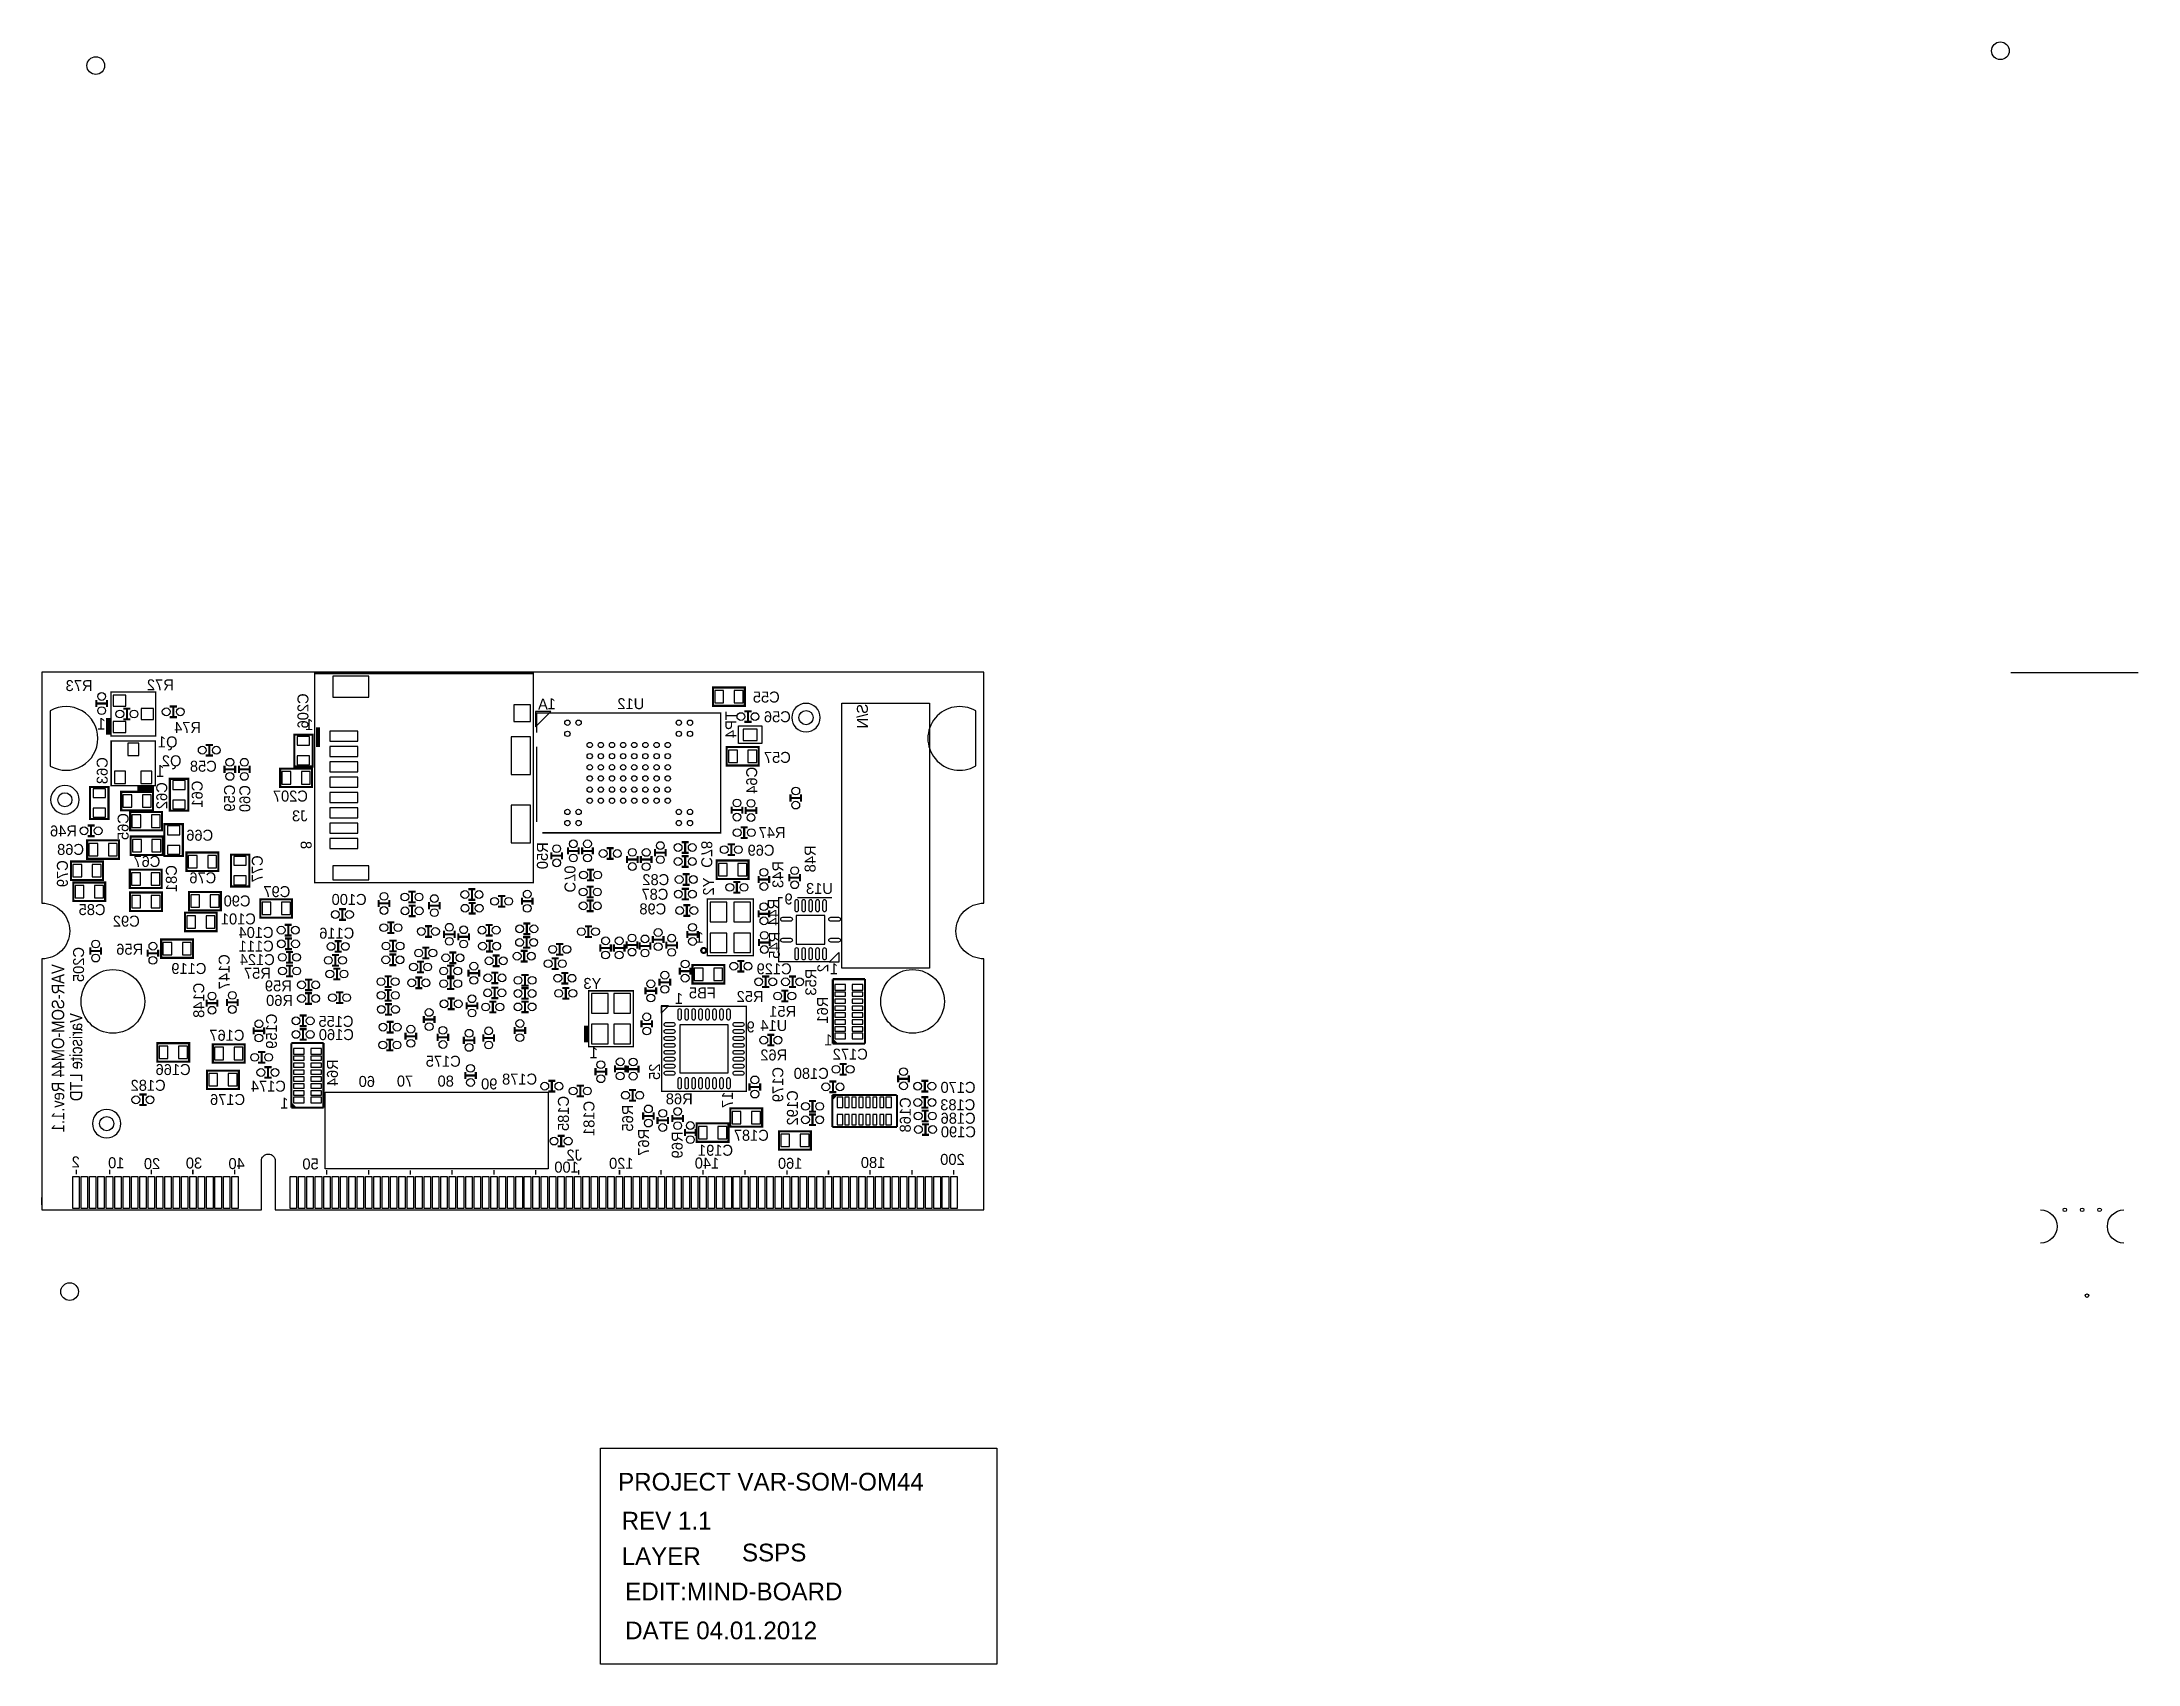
# Model space of a CAD drawing. Extents: x 0 to 150, y -33 to 84.
import ezdxf
from ezdxf.enums import TextEntityAlignment as Align

# ---------------------------------------------------------------- set-up
doc = ezdxf.new("R2010")
doc.units = 0
for name, color, linetype in [('BOARD_GEOMETR_SILKSCREEN_BOTTO', 3, 'CONTINUOUS'), ('BOARD_GEOMETRY_FORMAT_LOGO', 1, 'CONTINUOUS'), ('BOARD_GEOMETRY_OUTLINE', 4, 'CONTINUOUS'), ('BOARD_GEOMETRY_SSPS', 2, 'CONTINUOUS'), ('PACKAGE_GEOMET_SILKSCREEN_BOTT', 5, 'CONTINUOUS'), ('PIN_BOTTOM', 6, 'CONTINUOUS'), ('REF_DES_SILKSCREEN_BOTTOM', 7, 'CONTINUOUS')]:
    doc.layers.add(name, color=color, linetype=linetype)

msp = doc.modelspace()

# ---------------------------------------------------------------- texts
at = {"layer": 'BOARD_GEOMETR_SILKSCREEN_BOTTO', "text_generation_flag": 2}
msp.add_text('S/N', height=0.7874, rotation=90, dxfattribs=at).set_placement((59.27598, 36.29152))
at = {"layer": 'BOARD_GEOMETR_SILKSCREEN_BOTTO', "text_generation_flag": 2, "width": 0.885714}
for s, p in [('VAR-SOM-OM44 Rev.1.1', (1.59766, 17.61744)), ('Variscite LTD', (2.8956, 14.11478))]:
    msp.add_text(s, height=0.889, rotation=90, dxfattribs=at).set_placement(p)
at = {"layer": 'BOARD_GEOMETRY_FORMAT_LOGO', "width": 1.02}
for s, p in [('PROJECT VAR-SOM-OM44', (41.3512, -20.1422)), ('REV 1.1', (41.6052, -22.9362)), ('LAYER', (41.6052, -25.4762)), ('EDIT:MIND-BOARD', (41.8592, -28.0162)), ('DATE 04.01.2012', (41.8592, -30.8102))]:
    msp.add_text(s, height=1.27, dxfattribs=at).set_placement(p)
at = {"layer": 'BOARD_GEOMETRY_SSPS', "width": 1.02}
msp.add_text('SSPS', height=1.27, dxfattribs=at).set_placement((50.2412, -25.2222))
at = {"layer": 'PACKAGE_GEOMET_SILKSCREEN_BOTT', "text_generation_flag": 2}
for s, height, p in [('A', 0.7874, (36.31184, 35.88004)), ('1', 0.7874, (36.8808, 35.91052)), ('1', 0.7874, (19.4818, 34.417)), ('9', 0.786892, (53.87848, 21.90496)), ('1', 0.7874, (47.498, 19.1516)), ('1', 0.786892, (57.15, 16.891)), ('1', 0.7874, (46.0121, 14.76502)), ('9', 0.7874, (51.15814, 12.7254)), ('1', 0.7874, (56.73852, 11.794236)), ('1', 0.7874, (39.9034, 10.869676)), ('60', 0.7874, (23.9014, 8.8138)), ('70', 0.7874, (26.6446, 8.8392)), ('80', 0.7874, (29.5656, 8.8392)), ('90', 0.7874, (32.6898, 8.636)), ('1', 0.7874, (17.69872, 7.255256)), ('2', 0.7874, (2.720086, 3.040126)), ('10', 0.7874, (5.92074, 2.98196)), ('20', 0.7874, (8.48995, 2.919984)), ('30', 0.7874, (11.500104, 2.960116)), ('40', 0.7874, (14.560042, 2.919984)), ('50', 0.7874, (19.8628, 2.8956)), ('100', 0.7874, (38.5318, 2.667)), ('120', 0.7874, (42.45991, 2.94005)), ('140', 0.7874, (48.610012, 2.960116)), ('160', 0.7874, (54.580028, 2.94005)), ('180', 0.7874, (60.529978, 2.999994)), ('200', 0.7874, (66.22542, 3.22072))]:
    msp.add_text(s, height=height, dxfattribs=at).set_placement(p)
at = {"layer": 'PACKAGE_GEOMET_SILKSCREEN_BOTT', "text_generation_flag": 2, "width": 0.969679}
for p in [(4.572, 34.4424), (8.79856, 31.05912)]:
    msp.add_text('1', height=0.837692, dxfattribs=at).set_placement(p)
at = {"layer": 'PACKAGE_GEOMET_SILKSCREEN_BOTT', "text_generation_flag": 2}
for s, height, rotation, p in [('8', 0.7874, 270, (18.569432, 25.874726)), ('2', 0.786892, 90, (56.4388, 17.6276)), ('25', 0.7874, 90, (44.3611, 10.48766)), ('17', 0.7874, 90, (49.59096, 8.47598))]:
    msp.add_text(s, height=height, rotation=rotation, dxfattribs=at).set_placement(p)
at = {"layer": 'REF_DES_SILKSCREEN_BOTTOM', "text_generation_flag": 2}
for s, p in [('R73', (2.667, 37.211)), ('R72', (8.50138, 37.26688)), ('U12', (42.2656, 35.9156)), ('C55', (51.98618, 36.38804)), ('R74', (10.4521, 34.20872)), ('C56', (52.7812, 34.9758)), ('C58', (11.58494, 31.42488)), ('C57', (52.7812, 32.05988)), ('C207', (17.8308, 29.2862)), ('R46', (1.54686, 26.78176)), ('C66', (11.32586, 26.47696)), ('R47', (52.4002, 26.67)), ('C68', (2.0574, 25.45842)), ('C69', (51.6128, 25.4)), ('C67', (7.53364, 24.59482)), ('C76', (11.54684, 23.42134)), ('C82', (44.05884, 23.28926)), ('C97', (16.86306, 22.43074)), ('C100', (22.0472, 21.8694)), ('C87', (43.9928, 22.24024)), ('C85', (3.59918, 21.14042)), ('C92', (6.0579, 20.31238)), ('C101', (14.097, 20.4724)), ('C90', (14.00556, 21.76272)), ('C98', (43.84294, 21.18868)), ('C104', (15.367, 19.50212)), ('C116', (21.16074, 19.45132)), ('R56', (6.2992, 18.29816)), ('C111', (15.3797, 18.52168)), ('C124', (15.4559, 17.55394)), ('C119', (10.54862, 16.91386)), ('R57', (15.46352, 16.5735)), ('Y3', (39.50716, 15.84706)), ('C129', (52.5526, 16.891)), ('R59', (16.9672, 15.66926)), ('R60', (17.0561, 14.62532)), ('FB5', (47.3964, 15.1638)), ('R52', (50.8254, 14.9098)), ('C155', (21.10486, 13.12418)), ('U14', (52.5272, 12.827)), ('R51', (53.1622, 13.843)), ('C167', (13.27912, 12.12596)), ('C160', (21.13026, 12.17422)), ('C175', (28.8036, 10.2616)), ('R62', (52.52212, 10.71372)), ('C172', (58.01614, 10.77214)), ('C182', (7.62254, 8.5344)), ('C166', (9.41578, 9.66724)), ('C174', (16.25092, 8.47344)), ('C178', (34.28238, 8.98144)), ('C180', (55.21452, 9.39292)), ('C170', (65.75044, 8.38708)), ('C176', (13.32484, 7.5184)), ('R68', (45.74032, 7.56666)), ('C183', (65.73012, 7.14248)), ('C186', (65.75552, 6.1722)), ('C191', (48.34382, 3.87604)), ('C187', (50.91176, 4.95046)), ('C190', (65.77584, 5.19684))]:
    msp.add_text(s, height=0.7874, dxfattribs=at).set_placement(p, align=Align.CENTER)
for s, rotation, p in [('C206', 90, (19.1262, 35.7886)), ('TP4', 90, (49.8348, 34.798)), ('C63', 90, (4.71932, 31.50108)), ('C64', 90, (51.3334, 30.8102)), ('C62', 90, (8.99414, 29.7053)), ('C61', 90, (11.53414, 29.8196)), ('C59', 90, (13.85824, 29.53258)), ('C60', 90, (14.95806, 29.49702)), ('C65', 90, (6.22046, 27.49042)), ('R50', 90, (36.31184, 25.4)), ('C78', 270, (47.3202, 25.5016)), ('R48', 90, (55.5244, 25.1714)), ('C79', 90, (1.86182, 24.11222)), ('C81', 90, (9.68248, 23.75916)), ('C77', 90, (15.8496, 24.4602)), ('C70', 270, (37.50564, 23.72868)), ('R43', 90, (53.213, 24.0538)), ('Y2', 90, (48.2346, 23.1902)), ('R44', 90, (52.8828, 21.336)), ('R45', 90, (52.959, 18.9738)), ('C205', 90, (3.0226, 17.59458)), ('C147', 90, (13.4747, 17.07134)), ('R53', 90, (55.5752, 16.3322)), ('C148', 90, (11.64844, 15.02664)), ('R61', 90, (56.4134, 14.3256)), ('C159', 90, (16.86814, 12.81176)), ('R64', 90, (21.24202, 9.8298)), ('C179', 90, (53.21046, 8.98144)), ('C185', 90, (37.8206, 6.9088)), ('C181', 90, (39.65448, 6.55066)), ('C192', 90, (54.2544, 7.31012)), ('C168', 90, (62.357, 6.8072)), ('R65', 90, (42.4307, 6.57606)), ('R67', 90, (43.57878, 4.8387)), ('R69', 90, (45.98416, 4.65328))]:
    msp.add_text(s, height=0.7874, rotation=rotation, dxfattribs=at).set_placement(p, align=Align.CENTER)
for s, p in [('Q1', (9.73074, 33.16986)), ('Q2', (10.01268, 31.81604)), ('J3', (19.0627, 27.86888)), ('U13', (56.769, 22.6568)), ('J2', (38.7604, 3.5306))]:
    msp.add_text(s, height=0.7874, dxfattribs=at).set_placement(p)

# ---------------------------------------------------------------- linework, layer by layer
at = {"layer": 'BOARD_GEOMETR_SILKSCREEN_BOTTO'}
for points in [[(57.404, 17.34566), (57.404, 36.34486), (63.7032, 36.34486), (63.7032, 17.34566)], [(36.32454, 8.4328), (36.32454, 2.9464), (20.32254, 2.9464), (20.32254, 8.4328)]]:
    msp.add_lwpolyline(points, close=True, dxfattribs=at)
at = {"layer": 'BOARD_GEOMETRY_FORMAT_LOGO'}
msp.add_lwpolyline([(40.0812, -32.5882), (40.0812, -17.0942), (68.5292, -17.0942), (68.5292, -32.5882)], close=True, dxfattribs=at)
at = {"layer": 'BOARD_GEOMETRY_OUTLINE'}
msp.add_lwpolyline([(1.99898, 19.99996, -0.414214), (0, 18.00098), (0, 0), (15.75054, 0), (15.75054, 3.50012, -0.414214), (16.25092, 4.0005, -0.414214), (16.74876, 3.50012), (16.74876, 0), (67.59956, 0), (67.59956, 18.00098, -0.414214), (65.60058, 19.99996, -0.414214), (67.59956, 21.99894), (67.59956, 38.5572), (0, 38.5572), (0, 21.99894, -0.414214)], format="xyb", close=True, dxfattribs=at)
for points in [[(141.31036, 38.54958), (150.43912, 38.54958)], [(0, 0.35052), (0, 0.87376)]]:
    msp.add_lwpolyline(points, dxfattribs=at)
for points in [[(143.4338, -0.00254, -1), (143.4338, -2.39014)], [(149.4282, -2.39014, -1), (149.4282, -0.00254)]]:
    msp.add_lwpolyline(points, format="xyb", dxfattribs=at)
at = {"layer": 'PACKAGE_GEOMET_SILKSCREEN_BOTT'}
for points, const_width in [([(35.269424, 32.67456), (35.269424, 38.47465), (19.56943, 38.47465), (19.56943, 23.47468), (35.269424, 23.47468), (35.269424, 33.47466)], 0.100076), ([(3.90398, 36.57092), (3.90398, 36.06292)], 0.1524), ([(3.90398, 36.31692), (4.66598, 36.31692)], 0.1524), ([(4.66598, 36.57092), (4.66598, 36.06292)], 0.1524), ([(8.165846, 35.315144), (8.165846, 37.15512), (4.955794, 37.15512), (4.955794, 33.99536), (8.165846, 33.99536), (8.165846, 35.555174)], 0.100076), ([(9.68248, 36.1061), (9.17448, 36.1061)], 0.1524), ([(9.42848, 36.1061), (9.42848, 35.3441)], 0.1524), ([(4.755896, 34.075116), (4.755896, 35.275266)], 0.299974), ([(5.84708, 35.95116), (6.35508, 35.95116)], 0.1524), ([(5.84708, 35.18916), (6.35508, 35.18916)], 0.1524), ([(6.10108, 35.18916), (6.10108, 35.95116)], 0.1524), ([(9.68248, 35.3441), (9.17448, 35.3441)], 0.1524), ([(19.811492, 33.211262), (19.811492, 34.611056)], 0.299974), ([(35.9156, 27.04338), (48.71212, 27.04338), (48.71212, 35.64382), (35.51428, 35.64382), (35.51428, 34.2392)], 0.09906), ([(50.419, 35.7632), (50.927, 35.7632)], 0.1524), ([(50.419, 35.0012), (50.927, 35.0012)], 0.1524), ([(50.673, 35.0012), (50.673, 35.7632)], 0.1524), ([(6.810756, 33.626806), (4.97078, 33.626806), (4.97078, 30.416754), (8.13054, 30.416754), (8.13054, 33.626806), (6.570726, 33.626806)], 0.100076), ([(11.7602, 33.3502), (12.2682, 33.3502)], 0.1524), ([(12.0142, 32.5882), (12.0142, 33.3502)], 0.1524), ([(35.51428, 33.2232), (35.51428, 30.84322)], 0.09906), ([(11.7602, 32.5882), (12.2682, 32.5882)], 0.1524), ([(13.1064, 31.8516), (13.1064, 31.3436)], 0.1524), ([(13.1064, 31.5976), (13.8684, 31.5976)], 0.1524), ([(13.8684, 31.8516), (13.8684, 31.3436)], 0.1524), ([(14.1478, 31.3436), (14.1478, 31.8516)], 0.1524), ([(14.9098, 31.5976), (14.1478, 31.5976)], 0.1524), ([(14.9098, 31.3436), (14.9098, 31.8516)], 0.1524), ([(35.51428, 31.84398), (35.51428, 27.813)], 0.09906), ([(8.050784, 30.216856), (6.850634, 30.216856)], 0.299974), ([(49.50206, 28.4226), (49.50206, 28.9306)], 0.1524), ([(50.26406, 28.6766), (49.50206, 28.6766)], 0.1524), ([(50.26406, 28.4226), (50.26406, 28.9306)], 0.1524), ([(50.51044, 28.39212), (50.51044, 28.90012)], 0.1524), ([(51.27244, 28.64612), (50.51044, 28.64612)], 0.1524), ([(51.27244, 28.39212), (51.27244, 28.90012)], 0.1524), ([(53.721, 29.7942), (53.721, 29.2862)], 0.1524), ([(53.721, 29.5402), (54.483, 29.5402)], 0.1524), ([(54.483, 29.7942), (54.483, 29.2862)], 0.1524), ([(3.27406, 27.56916), (3.78206, 27.56916)], 0.1524), ([(3.52806, 26.80716), (3.52806, 27.56916)], 0.1524), ([(50.65776, 27.43708), (50.14976, 27.43708)], 0.1524), ([(50.40376, 27.43708), (50.40376, 26.67508)], 0.1524), ([(3.27406, 26.80716), (3.78206, 26.80716)], 0.1524), ([(36.55822, 25.14346), (36.55822, 25.65146)], 0.1524), ([(37.32022, 25.14346), (37.32022, 25.65146)], 0.1524), ([(37.75964, 25.49144), (37.75964, 25.99944)], 0.1524), ([(38.52164, 25.74544), (37.75964, 25.74544)], 0.1524), ([(38.52164, 25.49144), (38.52164, 25.99944)], 0.1524), ([(38.77564, 25.99944), (38.77564, 25.49144)], 0.1524), ([(38.77564, 25.74544), (39.53764, 25.74544)], 0.1524), ([(39.53764, 25.99944), (39.53764, 25.49144)], 0.1524), ([(41.03878, 25.93848), (40.53078, 25.93848)], 0.1524), ([(40.78478, 25.93848), (40.78478, 25.17648)], 0.1524), ([(44.00296, 25.87498), (44.00296, 25.36698)], 0.1524), ([(44.00296, 25.62098), (44.76496, 25.62098)], 0.1524), ([(44.76496, 25.87498), (44.76496, 25.36698)], 0.1524), ([(46.4185, 26.37282), (45.9105, 26.37282)], 0.1524), ([(46.4185, 25.61082), (45.9105, 25.61082)], 0.1524), ([(46.1645, 26.37282), (46.1645, 25.61082)], 0.1524), ([(49.22266, 26.2128), (49.73066, 26.2128)], 0.1524), ([(49.47666, 25.4508), (49.47666, 26.2128)], 0.1524), ([(50.65776, 26.67508), (50.14976, 26.67508)], 0.1524), ([(37.32022, 25.39746), (36.55822, 25.39746)], 0.1524), ([(39.12108, 24.3967), (39.62908, 24.3967)], 0.1524), ([(39.37508, 23.6347), (39.37508, 24.3967)], 0.1524), ([(41.03878, 25.17648), (40.53078, 25.17648)], 0.1524), ([(41.99636, 25.3873), (41.99636, 24.8793)], 0.1524), ([(41.99636, 25.1333), (42.75836, 25.1333)], 0.1524), ([(42.75836, 25.3873), (42.75836, 24.8793)], 0.1524), ([(42.98696, 25.38222), (42.98696, 24.87422)], 0.1524), ([(42.98696, 25.12822), (43.74896, 25.12822)], 0.1524), ([(43.74896, 25.38222), (43.74896, 24.87422)], 0.1524), ([(45.91304, 25.36444), (46.42104, 25.36444)], 0.1524), ([(45.91304, 24.60244), (46.42104, 24.60244)], 0.1524), ([(46.49724, 24.07666), (45.98924, 24.07666)], 0.1524), ([(46.16704, 24.60244), (46.16704, 25.36444)], 0.1524), ([(46.24324, 24.07666), (46.24324, 23.31466)], 0.1524), ([(49.22266, 25.4508), (49.73066, 25.4508)], 0.1524), ([(53.6448, 23.5712), (53.6448, 24.0792)], 0.1524), ([(54.4068, 23.5712), (54.4068, 24.0792)], 0.1524), ([(26.30424, 22.82444), (26.81224, 22.82444)], 0.1524), ([(26.55824, 22.06244), (26.55824, 22.82444)], 0.1524), ([(31.115, 22.99716), (30.607, 22.99716)], 0.1524), ([(30.861, 22.99716), (30.861, 22.23516)], 0.1524), ([(33.2486, 22.51202), (32.7406, 22.51202)], 0.1524), ([(32.9946, 22.51202), (32.9946, 21.75002)], 0.1524), ([(39.10076, 23.18004), (39.60876, 23.18004)], 0.1524), ([(39.12108, 23.6347), (39.62908, 23.6347)], 0.1524), ([(39.35476, 22.41804), (39.35476, 23.18004)], 0.1524), ([(46.4312, 23.02764), (45.9232, 23.02764)], 0.1524), ([(46.49724, 23.31466), (45.98924, 23.31466)], 0.1524), ([(46.1772, 23.02764), (46.1772, 22.26564)], 0.1524), ([(50.131472, 23.51024), (49.623472, 23.51024)], 0.1524), ([(50.131472, 22.74824), (49.623472, 22.74824)], 0.1524), ([(49.877472, 23.51024), (49.877472, 22.74824)], 0.1524), ([(51.435, 23.4442), (51.435, 23.9522)], 0.1524), ([(52.197, 23.6982), (51.435, 23.6982)], 0.1524), ([(52.197, 23.4442), (52.197, 23.9522)], 0.1524), ([(54.4068, 23.8252), (53.6448, 23.8252)], 0.1524), ([(21.3106, 21.5646), (21.8186, 21.5646)], 0.1524), ([(21.5646, 20.8026), (21.5646, 21.5646)], 0.1524), ([(24.17318, 21.72462), (24.17318, 22.23262)], 0.1524), ([(24.93518, 21.97862), (24.17318, 21.97862)], 0.1524), ([(24.93518, 21.72462), (24.93518, 22.23262)], 0.1524), ([(26.30424, 22.06244), (26.81224, 22.06244)], 0.1524), ([(26.31186, 21.82368), (26.81986, 21.82368)], 0.1524), ([(26.31186, 21.06168), (26.81986, 21.06168)], 0.1524), ([(26.56586, 21.06168), (26.56586, 21.82368)], 0.1524), ([(27.78252, 22.0726), (27.78252, 21.5646)], 0.1524), ([(27.78252, 21.8186), (28.54452, 21.8186)], 0.1524), ([(28.54452, 22.0726), (28.54452, 21.5646)], 0.1524), ([(31.115, 22.23516), (30.607, 22.23516)], 0.1524), ([(31.13024, 22.01418), (30.62224, 22.01418)], 0.1524), ([(31.13024, 21.25218), (30.62224, 21.25218)], 0.1524), ([(30.87624, 22.01418), (30.87624, 21.25218)], 0.1524), ([(33.2486, 21.75002), (32.7406, 21.75002)], 0.1524), ([(34.45002, 21.8821), (34.45002, 22.3901)], 0.1524), ([(35.21202, 22.1361), (34.45002, 22.1361)], 0.1524), ([(35.21202, 21.8821), (35.21202, 22.3901)], 0.1524), ([(39.10076, 22.41804), (39.60876, 22.41804)], 0.1524), ([(39.10076, 22.18436), (39.60876, 22.18436)], 0.1524), ([(39.10076, 21.42236), (39.60876, 21.42236)], 0.1524), ([(39.35476, 21.42236), (39.35476, 22.18436)], 0.1524), ([(46.4312, 22.26564), (45.9232, 22.26564)], 0.1524), ([(46.53534, 21.84908), (46.02734, 21.84908)], 0.1524), ([(46.53534, 21.08708), (46.02734, 21.08708)], 0.1524), ([(46.28134, 21.84908), (46.28134, 21.08708)], 0.1524), ([(51.05146, 18.8595), (51.05146, 22.2885), (47.74946, 22.2885), (47.74946, 18.2245), (51.05146, 18.2245), (51.05146, 19.1135)], 0.1016), ([(51.435, 21.4884), (51.435, 20.9804)], 0.1524), ([(51.435, 21.2344), (52.197, 21.2344)], 0.1524), ([(52.197, 21.4884), (52.197, 20.9804)], 0.1524), ([(56.515, 17.79143), (52.86883, 17.79143), (52.86883, 22.39137), (53.1622, 22.39137)], 0.100076), ([(54.20868, 22.39137), (56.6928, 22.39137)], 0.100076), ([(17.4244, 20.44192), (17.9324, 20.44192)], 0.1524), ([(17.4244, 19.67992), (17.9324, 19.67992)], 0.1524), ([(17.6784, 19.67992), (17.6784, 20.44192)], 0.1524), ([(21.3106, 20.8026), (21.8186, 20.8026)], 0.1524), ([(25.2984, 20.6248), (24.7904, 20.6248)], 0.1524), ([(25.2984, 19.8628), (24.7904, 19.8628)], 0.1524), ([(25.0444, 20.6248), (25.0444, 19.8628)], 0.1524), ([(27.9908, 20.34794), (27.4828, 20.34794)], 0.1524), ([(27.9908, 19.58594), (27.4828, 19.58594)], 0.1524), ([(27.7368, 20.34794), (27.7368, 19.58594)], 0.1524), ([(28.8544, 19.5072), (28.8544, 20.0152)], 0.1524), ([(29.6164, 19.7612), (28.8544, 19.7612)], 0.1524), ([(29.6164, 19.5072), (29.6164, 20.0152)], 0.1524), ([(29.8831, 19.83486), (29.8831, 19.32686)], 0.1524), ([(29.8831, 19.58086), (30.6451, 19.58086)], 0.1524), ([(30.6451, 19.83486), (30.6451, 19.32686)], 0.1524), ([(31.8389, 20.43684), (32.3469, 20.43684)], 0.1524), ([(31.8389, 19.67484), (32.3469, 19.67484)], 0.1524), ([(32.0929, 19.67484), (32.0929, 20.43684)], 0.1524), ([(34.53384, 19.56054), (35.04184, 19.56054)], 0.1524), ([(35.052, 20.5359), (34.544, 20.5359)], 0.1524), ([(35.052, 19.7739), (34.544, 19.7739)], 0.1524), ([(34.78784, 18.79854), (34.78784, 19.56054)], 0.1524), ([(34.798, 20.5359), (34.798, 19.7739)], 0.1524), ([(39.47414, 20.3327), (38.96614, 20.3327)], 0.1524), ([(39.47414, 19.5707), (38.96614, 19.5707)], 0.1524), ([(39.22014, 20.3327), (39.22014, 19.5707)], 0.1524), ([(43.84548, 19.12874), (43.84548, 19.63674)], 0.1524), ([(44.60748, 19.12874), (44.60748, 19.63674)], 0.1524), ([(46.31436, 20.00504), (46.31436, 19.49704)], 0.1524), ([(46.31436, 19.75104), (47.07636, 19.75104)], 0.1524), ([(47.07636, 20.00504), (47.07636, 19.49704)], 0.1524), ([(3.4798, 18.31086), (3.4798, 18.81886)], 0.1524), ([(4.2418, 18.56486), (3.4798, 18.56486)], 0.1524), ([(4.2418, 18.31086), (4.2418, 18.81886)], 0.1524), ([(7.58444, 18.15084), (7.58444, 18.65884)], 0.1524), ([(8.34644, 18.40484), (7.58444, 18.40484)], 0.1524), ([(8.34644, 18.15084), (8.34644, 18.65884)], 0.1524), ([(17.4371, 19.46148), (17.9451, 19.46148)], 0.1524), ([(17.4371, 18.69948), (17.9451, 18.69948)], 0.1524), ([(17.5133, 18.49374), (18.0213, 18.49374)], 0.1524), ([(17.6911, 18.69948), (17.6911, 19.46148)], 0.1524), ([(17.7673, 17.73174), (17.7673, 18.49374)], 0.1524), ([(20.80768, 18.2753), (21.31568, 18.2753)], 0.1524), ([(21.00834, 19.27352), (21.51634, 19.27352)], 0.1524), ([(21.00834, 18.51152), (21.51634, 18.51152)], 0.1524), ([(21.06168, 17.5133), (21.06168, 18.2753)], 0.1524), ([(21.26234, 18.51152), (21.26234, 19.27352)], 0.1524), ([(24.93518, 18.3134), (25.44318, 18.3134)], 0.1524), ([(25.4508, 19.30146), (24.9428, 19.30146)], 0.1524), ([(25.4508, 18.53946), (24.9428, 18.53946)], 0.1524), ([(25.18918, 17.5514), (25.18918, 18.3134)], 0.1524), ([(25.1968, 19.30146), (25.1968, 18.53946)], 0.1524), ([(27.28976, 18.79854), (27.79776, 18.79854)], 0.1524), ([(27.28976, 18.03654), (27.79776, 18.03654)], 0.1524), ([(27.54376, 18.03654), (27.54376, 18.79854)], 0.1524), ([(29.75102, 18.45564), (29.24302, 18.45564)], 0.1524), ([(29.49702, 18.45564), (29.49702, 17.69364)], 0.1524), ([(32.385, 19.29384), (31.877, 19.29384)], 0.1524), ([(32.385, 18.53184), (31.877, 18.53184)], 0.1524), ([(32.131, 19.29384), (32.131, 18.53184)], 0.1524), ([(32.3469, 18.24228), (32.8549, 18.24228)], 0.1524), ([(32.6009, 17.48028), (32.6009, 18.24228)], 0.1524), ([(34.35858, 18.57502), (34.86658, 18.57502)], 0.1524), ([(34.53384, 18.79854), (35.04184, 18.79854)], 0.1524), ([(34.61258, 17.81302), (34.61258, 18.57502)], 0.1524), ([(37.0967, 18.034), (36.5887, 18.034)], 0.1524), ([(36.8427, 18.034), (36.8427, 17.272)], 0.1524), ([(37.4142, 19.06016), (36.9062, 19.06016)], 0.1524), ([(37.4142, 18.29816), (36.9062, 18.29816)], 0.1524), ([(37.1602, 19.06016), (37.1602, 18.29816)], 0.1524), ([(40.07104, 18.5293), (40.07104, 19.0373)], 0.1524), ([(40.83304, 18.7833), (40.07104, 18.7833)], 0.1524), ([(40.83304, 18.5293), (40.83304, 19.0373)], 0.1524), ([(41.04894, 18.5293), (41.04894, 19.0373)], 0.1524), ([(41.81094, 18.7833), (41.04894, 18.7833)], 0.1524), ([(41.81094, 18.5293), (41.81094, 19.0373)], 0.1524), ([(41.96588, 18.74012), (41.96588, 19.24812)], 0.1524), ([(42.72788, 18.99412), (41.96588, 18.99412)], 0.1524), ([(42.72788, 18.74012), (42.72788, 19.24812)], 0.1524), ([(42.9006, 18.67154), (42.9006, 19.17954)], 0.1524), ([(43.6626, 18.92554), (42.9006, 18.92554)], 0.1524), ([(43.6626, 18.67154), (43.6626, 19.17954)], 0.1524), ([(44.60748, 19.38274), (43.84548, 19.38274)], 0.1524), ([(44.81576, 18.72234), (44.81576, 19.23034)], 0.1524), ([(45.57776, 18.97634), (44.81576, 18.97634)], 0.1524), ([(45.57776, 18.72234), (45.57776, 19.23034)], 0.1524), ([(51.4604, 18.923), (51.4604, 19.431)], 0.1524), ([(52.2224, 19.177), (51.4604, 19.177)], 0.1524), ([(52.2224, 18.923), (52.2224, 19.431)], 0.1524), ([(17.5133, 17.73174), (18.0213, 17.73174)], 0.1524), ([(17.52092, 17.5133), (18.02892, 17.5133)], 0.1524), ([(17.52092, 16.7513), (18.02892, 16.7513)], 0.1524), ([(17.77492, 16.7513), (17.77492, 17.5133)], 0.1524), ([(18.88744, 16.51508), (19.39544, 16.51508)], 0.1524), ([(19.14144, 15.75308), (19.14144, 16.51508)], 0.1524), ([(20.80768, 17.5133), (21.31568, 17.5133)], 0.1524), ([(20.9169, 17.2974), (21.4249, 17.2974)], 0.1524), ([(20.9169, 16.5354), (21.4249, 16.5354)], 0.1524), ([(21.1709, 16.5354), (21.1709, 17.2974)], 0.1524), ([(25.0952, 16.74622), (24.5872, 16.74622)], 0.1524), ([(24.8412, 16.74622), (24.8412, 15.98422)], 0.1524), ([(24.93518, 17.5514), (25.44318, 17.5514)], 0.1524), ([(26.797, 16.65986), (27.305, 16.65986)], 0.1524), ([(26.924, 17.79778), (27.432, 17.79778)], 0.1524), ([(26.924, 17.03578), (27.432, 17.03578)], 0.1524), ([(27.051, 15.89786), (27.051, 16.65986)], 0.1524), ([(27.178, 17.03578), (27.178, 17.79778)], 0.1524), ([(29.083, 17.51584), (29.591, 17.51584)], 0.1524), ([(29.083, 16.75384), (29.591, 16.75384)], 0.1524), ([(29.591, 16.60398), (29.083, 16.60398)], 0.1524), ([(29.75102, 17.69364), (29.24302, 17.69364)], 0.1524), ([(29.337, 16.75384), (29.337, 17.51584)], 0.1524), ([(29.337, 16.60398), (29.337, 15.84198)], 0.1524), ([(30.61716, 16.71828), (30.61716, 17.22628)], 0.1524), ([(31.37916, 16.97228), (30.61716, 16.97228)], 0.1524), ([(31.37916, 16.71828), (31.37916, 17.22628)], 0.1524), ([(32.258, 17.018), (32.766, 17.018)], 0.1524), ([(32.3469, 17.48028), (32.8549, 17.48028)], 0.1524), ([(32.512, 16.256), (32.512, 17.018)], 0.1524), ([(34.35858, 17.81302), (34.86658, 17.81302)], 0.1524), ([(34.417, 16.8402), (34.925, 16.8402)], 0.1524), ([(34.671, 16.0782), (34.671, 16.8402)], 0.1524), ([(37.0967, 17.272), (36.5887, 17.272)], 0.1524), ([(37.78504, 16.9926), (37.27704, 16.9926)], 0.1524), ([(37.53104, 16.9926), (37.53104, 16.2306)], 0.1524), ([(44.32554, 16.57604), (44.32554, 16.06804)], 0.1524), ([(45.08754, 16.57604), (45.08754, 16.06804)], 0.1524), ([(45.78096, 16.86814), (45.78096, 17.37614)], 0.1524), ([(46.54296, 17.12214), (45.78096, 17.12214)], 0.1524), ([(46.54296, 16.86814), (46.54296, 17.37614)], 0.1524), ([(49.908968, 17.85366), (50.416968, 17.85366)], 0.1524), ([(49.908968, 17.09166), (50.416968, 17.09166)], 0.1524), ([(50.162968, 17.09166), (50.162968, 17.85366)], 0.1524), ([(51.689, 16.7386), (52.197, 16.7386)], 0.1524), ([(51.943, 15.9766), (51.943, 16.7386)], 0.1524), ([(54.1274, 16.7386), (53.6194, 16.7386)], 0.1524), ([(53.8734, 16.7386), (53.8734, 15.9766)], 0.1524), ([(56.75884, 16.5481), (59.06516, 16.5481)], 0.1524), ([(56.75884, 11.91514), (56.75884, 16.5227)], 0.1524), ([(59.06516, 16.5481), (59.06516, 11.91514)], 0.1524), ([(11.82624, 15.07744), (11.82624, 14.56944)], 0.1524), ([(12.58824, 15.07744), (12.58824, 14.56944)], 0.1524), ([(13.28674, 15.13078), (13.28674, 14.62278)], 0.1524), ([(14.04874, 15.13078), (14.04874, 14.62278)], 0.1524), ([(19.3929, 15.53972), (18.8849, 15.53972)], 0.1524), ([(18.88744, 15.75308), (19.39544, 15.75308)], 0.1524), ([(19.1389, 15.53972), (19.1389, 14.77772)], 0.1524), ([(21.62048, 15.5956), (21.11248, 15.5956)], 0.1524), ([(21.36648, 15.5956), (21.36648, 14.8336)], 0.1524), ([(25.0952, 15.98422), (24.5872, 15.98422)], 0.1524), ([(24.5999, 15.77086), (25.1079, 15.77086)], 0.1524), ([(24.5999, 15.00886), (25.1079, 15.00886)], 0.1524), ([(24.8539, 15.00886), (24.8539, 15.77086)], 0.1524), ([(26.797, 15.89786), (27.305, 15.89786)], 0.1524), ([(29.591, 15.84198), (29.083, 15.84198)], 0.1524), ([(29.11602, 15.15618), (29.62402, 15.15618)], 0.1524), ([(29.37002, 14.39418), (29.37002, 15.15618)], 0.1524), ([(32.7533, 15.94104), (32.2453, 15.94104)], 0.1524), ([(32.7533, 15.17904), (32.2453, 15.17904)], 0.1524), ([(32.258, 16.256), (32.766, 16.256)], 0.1524), ([(32.4993, 15.94104), (32.4993, 15.17904)], 0.1524), ([(34.417, 16.0782), (34.925, 16.0782)], 0.1524), ([(34.417, 15.9004), (34.925, 15.9004)], 0.1524), ([(34.417, 15.1384), (34.925, 15.1384)], 0.1524), ([(34.671, 15.1384), (34.671, 15.9004)], 0.1524), ([(37.78504, 16.2306), (37.27704, 16.2306)], 0.1524), ([(37.85108, 15.90802), (37.34308, 15.90802)], 0.1524), ([(37.85108, 15.14602), (37.34308, 15.14602)], 0.1524), ([(37.59708, 15.90802), (37.59708, 15.14602)], 0.1524), ([(42.448226, 12.706604), (42.448226, 15.706598), (39.248334, 15.706598), (39.248334, 11.706606), (42.448226, 11.706606), (42.448226, 13.306552)], 0.100076), ([(43.3197, 15.45082), (43.3197, 15.95882)], 0.1524), ([(44.0817, 15.70482), (43.3197, 15.70482)], 0.1524), ([(44.0817, 15.45082), (44.0817, 15.95882)], 0.1524), ([(44.32554, 16.32204), (45.08754, 16.32204)], 0.1524), ([(51.689, 15.9766), (52.197, 15.9766)], 0.1524), ([(53.0606, 15.7226), (53.5686, 15.7226)], 0.1524), ([(53.3146, 14.9606), (53.3146, 15.7226)], 0.1524), ([(54.1274, 15.9766), (53.6194, 15.9766)], 0.1524), ([(11.82624, 14.82344), (12.58824, 14.82344)], 0.1524), ([(13.28674, 14.87678), (14.04874, 14.87678)], 0.1524), ([(18.48866, 13.93698), (18.99666, 13.93698)], 0.1524), ([(18.74266, 13.17498), (18.74266, 13.93698)], 0.1524), ([(19.3929, 14.77772), (18.8849, 14.77772)], 0.1524), ([(21.62048, 14.8336), (21.11248, 14.8336)], 0.1524), ([(24.6126, 14.75486), (25.1206, 14.75486)], 0.1524), ([(24.6126, 13.99286), (25.1206, 13.99286)], 0.1524), ([(25.24252, 13.48486), (24.73452, 13.48486)], 0.1524), ([(24.8666, 13.99286), (24.8666, 14.75486)], 0.1524), ([(24.98852, 13.48486), (24.98852, 12.72286)], 0.1524), ([(27.40914, 13.90396), (27.40914, 13.39596)], 0.1524), ([(27.40914, 13.64996), (28.17114, 13.64996)], 0.1524), ([(28.17114, 13.90396), (28.17114, 13.39596)], 0.1524), ([(29.11602, 14.39418), (29.62402, 14.39418)], 0.1524), ([(30.48, 14.8844), (30.48, 14.3764)], 0.1524), ([(30.48, 14.6304), (31.242, 14.6304)], 0.1524), ([(31.242, 14.8844), (31.242, 14.3764)], 0.1524), ([(32.6136, 14.92504), (32.1056, 14.92504)], 0.1524), ([(32.6136, 14.16304), (32.1056, 14.16304)], 0.1524), ([(32.3596, 14.92504), (32.3596, 14.16304)], 0.1524), ([(34.417, 14.9352), (34.925, 14.9352)], 0.1524), ([(34.417, 14.1732), (34.925, 14.1732)], 0.1524), ([(34.671, 14.1732), (34.671, 14.9352)], 0.1524), ([(43.0276, 13.589), (43.0276, 13.081)], 0.1524), ([(43.7896, 13.589), (43.7896, 13.081)], 0.1524), ([(44.48048, 13.3477), (44.48048, 8.50646), (50.56124, 8.50646), (50.56124, 14.59738), (44.48048, 14.59738), (44.48048, 13.07592)], 0.09906), ([(53.0606, 14.9606), (53.5686, 14.9606)], 0.1524), ([(15.19174, 13.09116), (15.19174, 12.58316)], 0.1524), ([(15.19174, 12.83716), (15.95374, 12.83716)], 0.1524), ([(15.95374, 13.09116), (15.95374, 12.58316)], 0.1524), ([(18.48866, 13.17498), (18.99666, 13.17498)], 0.1524), ([(18.99666, 12.96162), (18.48866, 12.96162)], 0.1524), ([(18.99666, 12.19962), (18.48866, 12.19962)], 0.1524), ([(18.74266, 12.96162), (18.74266, 12.19962)], 0.1524), ([(24.71928, 12.19962), (25.22728, 12.19962)], 0.1524), ([(25.24252, 12.72286), (24.73452, 12.72286)], 0.1524), ([(24.97328, 11.43762), (24.97328, 12.19962)], 0.1524), ([(26.09596, 12.70508), (26.09596, 12.19708)], 0.1524), ([(26.09596, 12.45108), (26.85796, 12.45108)], 0.1524), ([(26.85796, 12.70508), (26.85796, 12.19708)], 0.1524), ([(28.3972, 12.6238), (28.3972, 12.1158)], 0.1524), ([(28.3972, 12.3698), (29.1592, 12.3698)], 0.1524), ([(29.1592, 12.6238), (29.1592, 12.1158)], 0.1524), ([(30.2768, 11.90244), (30.2768, 12.41044)], 0.1524), ([(31.0388, 12.15644), (30.2768, 12.15644)], 0.1524), ([(31.0388, 11.90244), (31.0388, 12.41044)], 0.1524), ([(31.67888, 12.58062), (31.67888, 12.07262)], 0.1524), ([(31.67888, 12.32662), (32.44088, 12.32662)], 0.1524), ([(32.44088, 12.58062), (32.44088, 12.07262)], 0.1524), ([(33.9217, 12.60602), (33.9217, 13.11402)], 0.1524), ([(34.6837, 12.86002), (33.9217, 12.86002)], 0.1524), ([(34.6837, 12.60602), (34.6837, 13.11402)], 0.1524), ([(39.048182, 12.00658), (39.048182, 13.206476)], 0.299974), ([(43.0276, 13.335), (43.7896, 13.335)], 0.1524), ([(52.05984, 12.55268), (52.56784, 12.55268)], 0.1524), ([(52.31384, 11.79068), (52.31384, 12.55268)], 0.1524), ([(15.51686, 11.32078), (16.02486, 11.32078)], 0.1524), ([(15.51686, 10.55878), (16.02486, 10.55878)], 0.1524), ([(15.77086, 10.55878), (15.77086, 11.32078)], 0.1524), ([(17.90446, 11.95832), (20.21078, 11.95832)], 0.1524), ([(17.90446, 7.32536), (17.90446, 11.93292)], 0.1524), ([(20.21078, 11.95832), (20.21078, 7.32536)], 0.1524), ([(24.71928, 11.43762), (25.22728, 11.43762)], 0.1524), ([(52.05984, 11.79068), (52.56784, 11.79068)], 0.1524), ([(59.06516, 11.91514), (56.75884, 11.91514)], 0.1524), ([(57.75198, 10.45718), (57.24398, 10.45718)], 0.1524), ([(57.49798, 10.45718), (57.49798, 9.69518)], 0.1524), ([(15.96898, 10.23366), (16.47698, 10.23366)], 0.1524), ([(15.96898, 9.47166), (16.47698, 9.47166)], 0.1524), ([(16.22298, 9.47166), (16.22298, 10.23366)], 0.1524), ([(30.38094, 9.38276), (30.38094, 9.89076)], 0.1524), ([(31.14294, 9.63676), (30.38094, 9.63676)], 0.1524), ([(31.14294, 9.38276), (31.14294, 9.89076)], 0.1524), ([(36.34232, 9.24814), (36.85032, 9.24814)], 0.1524), ([(36.59632, 8.48614), (36.59632, 9.24814)], 0.1524), ([(39.73322, 10.16254), (39.73322, 9.65454)], 0.1524), ([(39.73322, 9.90854), (40.49522, 9.90854)], 0.1524), ([(40.49522, 10.16254), (40.49522, 9.65454)], 0.1524), ([(41.1226, 9.8552), (41.1226, 10.3632)], 0.1524), ([(41.8846, 10.1092), (41.1226, 10.1092)], 0.1524), ([(41.8846, 9.8552), (41.8846, 10.3632)], 0.1524), ([(42.05224, 9.83742), (42.05224, 10.34542)], 0.1524), ([(42.81424, 10.09142), (42.05224, 10.09142)], 0.1524), ([(42.81424, 9.83742), (42.81424, 10.34542)], 0.1524), ([(50.78476, 8.55472), (50.78476, 9.06272)], 0.1524), ([(51.54676, 8.55472), (51.54676, 9.06272)], 0.1524), ([(56.515, 9.19988), (57.023, 9.19988)], 0.1524), ([(56.769, 8.43788), (56.769, 9.19988)], 0.1524), ([(57.75198, 9.69518), (57.24398, 9.69518)], 0.1524), ([(61.4553, 9.652), (61.4553, 9.144)], 0.1524), ([(61.4553, 9.398), (62.2173, 9.398)], 0.1524), ([(62.2173, 9.652), (62.2173, 9.144)], 0.1524), ([(63.10884, 9.25068), (63.61684, 9.25068)], 0.1524), ([(63.36284, 8.48868), (63.36284, 9.25068)], 0.1524), ([(7.5057, 8.27278), (6.9977, 8.27278)], 0.1524), ([(7.5057, 7.51078), (6.9977, 7.51078)], 0.1524), ([(7.2517, 8.27278), (7.2517, 7.51078)], 0.1524), ([(36.34232, 8.48614), (36.85032, 8.48614)], 0.1524), ([(38.89248, 8.90778), (38.38448, 8.90778)], 0.1524), ([(38.89248, 8.14578), (38.38448, 8.14578)], 0.1524), ([(38.63848, 8.90778), (38.63848, 8.14578)], 0.1524), ([(42.64406, 8.5979), (42.13606, 8.5979)], 0.1524), ([(42.64406, 7.8359), (42.13606, 7.8359)], 0.1524), ([(42.39006, 8.5979), (42.39006, 7.8359)], 0.1524), ([(51.54676, 8.80872), (50.78476, 8.80872)], 0.1524), ([(55.05196, 7.7978), (55.55996, 7.7978)], 0.1524), ([(55.30596, 7.0358), (55.30596, 7.7978)], 0.1524), ([(56.515, 8.43788), (57.023, 8.43788)], 0.1524), ([(56.72836, 8.23976), (61.33592, 8.23976)], 0.1524), ([(56.72836, 5.93344), (56.72836, 8.23976)], 0.1524), ([(61.36132, 8.23976), (61.36132, 5.93344)], 0.1524), ([(63.10884, 8.48868), (63.61684, 8.48868)], 0.1524), ([(63.11392, 8.08228), (63.62192, 8.08228)], 0.1524), ([(63.36792, 7.32028), (63.36792, 8.08228)], 0.1524), ([(20.21078, 7.32536), (17.90446, 7.32536)], 0.1524), ([(43.14698, 6.47446), (43.14698, 6.98246)], 0.1524), ([(43.90898, 6.72846), (43.14698, 6.72846)], 0.1524), ([(43.90898, 6.47446), (43.90898, 6.98246)], 0.1524), ([(44.17568, 6.1595), (44.17568, 6.6675)], 0.1524), ([(44.93768, 6.4135), (44.17568, 6.4135)], 0.1524), ([(44.93768, 6.1595), (44.93768, 6.6675)], 0.1524), ([(45.24756, 6.79958), (45.24756, 6.29158)], 0.1524), ([(45.24756, 6.54558), (46.00956, 6.54558)], 0.1524), ([(46.00956, 6.79958), (46.00956, 6.29158)], 0.1524), ([(55.05196, 7.0358), (55.55996, 7.0358)], 0.1524), ([(55.55996, 6.83768), (55.05196, 6.83768)], 0.1524), ([(55.55996, 6.07568), (55.05196, 6.07568)], 0.1524), ([(55.30596, 6.83768), (55.30596, 6.07568)], 0.1524), ([(63.11392, 7.32028), (63.62192, 7.32028)], 0.1524), ([(63.13932, 7.112), (63.64732, 7.112)], 0.1524), ([(63.13932, 6.35), (63.64732, 6.35)], 0.1524), ([(63.66764, 6.13664), (63.15964, 6.13664)], 0.1524), ([(63.39332, 6.35), (63.39332, 7.112)], 0.1524), ([(63.41364, 6.13664), (63.41364, 5.37464)], 0.1524), ([(37.0078, 5.3086), (37.5158, 5.3086)], 0.1524), ([(37.0078, 4.5466), (37.5158, 4.5466)], 0.1524), ([(37.2618, 4.5466), (37.2618, 5.3086)], 0.1524), ([(46.1518, 5.7912), (46.1518, 5.2832)], 0.1524), ([(46.1518, 5.5372), (46.9138, 5.5372)], 0.1524), ([(46.9138, 5.7912), (46.9138, 5.2832)], 0.1524), ([(61.36132, 5.93344), (56.72836, 5.93344)], 0.1524), ([(63.66764, 5.37464), (63.15964, 5.37464)], 0.1524), ([(2.45999, 2.869946), (2.45999, 2.54)], 0.100076), ([(4.860036, 2.869946), (4.860036, 2.54)], 0.100076), ([(7.850124, 2.869946), (7.850124, 2.54)], 0.100076), ([(10.830052, 2.869946), (10.830052, 2.54)], 0.100076), ([(13.839952, 2.869946), (13.839952, 2.54)], 0.100076), ([(20.439888, 2.84988), (20.439888, 2.519934)], 0.100076), ([(23.450042, 2.84988), (23.450042, 2.519934)], 0.100076), ([(26.450036, 2.839974), (26.450036, 2.510028)], 0.100076), ([(29.440124, 2.84988), (29.440124, 2.519934)], 0.100076), ([(32.450024, 2.84988), (32.450024, 2.519934)], 0.100076), ([(35.440112, 2.86004), (35.440112, 2.530094)], 0.100076), ([(38.520116, 2.86004), (38.520116, 2.530094)], 0.100076), ([(41.450006, 2.84988), (41.450006, 2.519934)], 0.100076), ([(44.440094, 2.84988), (44.440094, 2.519934)], 0.100076), ([(47.449994, 2.84988), (47.449994, 2.519934)], 0.100076), ([(50.449988, 2.84988), (50.449988, 2.519934)], 0.100076), ([(53.479954, 2.839974), (53.479954, 2.510028)], 0.100076), ([(56.449976, 2.839974), (56.449976, 2.510028)], 0.100076), ([(59.440064, 2.86004), (59.440064, 2.530094)], 0.100076), ([(62.449964, 2.84988), (62.449964, 2.519934)], 0.100076), ([(65.429892, 2.84988), (65.429892, 2.519934)], 0.100076)]:
    msp.add_lwpolyline(points, dxfattribs=dict(at, const_width=const_width))
at = {"layer": 'PACKAGE_GEOMET_SILKSCREEN_BOTT', "const_width": 0.1524}
for points in [[(48.16348, 36.15182), (50.44948, 36.15182), (50.44948, 37.47262), (48.16348, 37.47262)], [(19.431, 31.8008), (19.431, 34.0868), (18.1102, 34.0868), (18.1102, 31.8008)], [(51.435, 33.1978), (49.149, 33.1978), (49.149, 31.877), (51.435, 31.877)], [(19.3802, 31.6484), (17.0942, 31.6484), (17.0942, 30.3276), (19.3802, 30.3276)], [(4.77774, 28.042108), (4.77774, 30.328108), (3.45694, 30.328108), (3.45694, 28.042108)], [(9.17956, 30.91434), (9.17956, 28.62834), (10.50036, 28.62834), (10.50036, 30.91434)], [(5.68452, 28.65882), (7.97052, 28.65882), (7.97052, 29.97962), (5.68452, 29.97962)], [(6.33222, 27.21864), (8.61822, 27.21864), (8.61822, 28.53944), (6.33222, 28.53944)], [(8.7884, 27.66822), (8.7884, 25.38222), (10.1092, 25.38222), (10.1092, 27.66822)], [(3.2512, 25.17902), (5.5372, 25.17902), (5.5372, 26.49982), (3.2512, 26.49982)], [(6.373368, 25.45842), (8.659368, 25.45842), (8.659368, 26.77922), (6.373368, 26.77922)], [(12.66444, 25.63114), (10.37844, 25.63114), (10.37844, 24.31034), (12.66444, 24.31034)], [(2.09042, 23.66518), (4.37642, 23.66518), (4.37642, 24.98598), (2.09042, 24.98598)], [(8.59536, 24.39924), (6.30936, 24.39924), (6.30936, 23.07844), (8.59536, 23.07844)], [(13.5636, 25.4762), (13.5636, 23.1902), (14.8844, 23.1902), (14.8844, 25.4762)], [(48.42002, 23.73376), (50.70602, 23.73376), (50.70602, 25.05456), (48.42002, 25.05456)], [(2.25298, 22.15642), (4.53898, 22.15642), (4.53898, 23.47722), (2.25298, 23.47722)], [(6.3246, 21.4376), (8.6106, 21.4376), (8.6106, 22.7584), (6.3246, 22.7584)], [(12.83716, 22.80412), (10.55116, 22.80412), (10.55116, 21.48332), (12.83716, 21.48332)], [(12.5476, 21.3106), (10.2616, 21.3106), (10.2616, 19.9898), (12.5476, 19.9898)], [(15.66926, 20.95754), (17.95526, 20.95754), (17.95526, 22.27834), (15.66926, 22.27834)], [(10.84072, 19.3929), (8.55472, 19.3929), (8.55472, 18.0721), (10.84072, 18.0721)], [(48.98136, 17.55648), (46.69536, 17.55648), (46.69536, 16.23568), (48.98136, 16.23568)], [(56.77916, 12.17676), (56.77916, 12.04976), (56.90616, 11.92276), (57.03316, 11.92276)], [(10.5664, 11.95324), (8.2804, 11.95324), (8.2804, 10.63244), (10.5664, 10.63244)], [(12.26312, 10.55116), (14.54912, 10.55116), (14.54912, 11.87196), (12.26312, 11.87196)], [(14.13002, 9.98728), (11.84402, 9.98728), (11.84402, 8.66648), (14.13002, 8.66648)], [(17.92478, 7.58698), (17.92478, 7.45998), (18.05178, 7.33298), (18.17878, 7.33298)], [(56.98998, 8.21944), (56.86298, 8.21944), (56.73598, 8.09244), (56.73598, 7.96544)], [(46.98492, 4.87934), (49.27092, 4.87934), (49.27092, 6.20014), (46.98492, 6.20014)], [(49.40554, 5.9563), (51.69154, 5.9563), (51.69154, 7.2771), (49.40554, 7.2771)], [(55.1815, 5.63372), (52.8955, 5.63372), (52.8955, 4.31292), (55.1815, 4.31292)]]:
    msp.add_lwpolyline(points, close=True, dxfattribs=at)
at = {"layer": 'PACKAGE_GEOMET_SILKSCREEN_BOTT'}
for points in [[(55.86222, 35.306, 1), (53.81498, 35.306, 1)], [(2.67208, 29.4132, 1), (0.62484, 29.4132, 1)], [(5.67182, 6.17982, 1), (3.62458, 6.17982, 1)]]:
    msp.add_lwpolyline(points, format="xyb", close=True, dxfattribs=at)
for points in [[(36.5125, 35.74288), (35.41268, 35.74288), (35.41268, 34.64306)], [(51.6636, 33.44926), (49.9872, 33.44926), (49.9872, 34.71926), (51.6636, 34.71926)], [(57.187846, 18.467578), (57.187846, 17.767554), (56.487822, 17.767554)], [(44.96054, 14.62786), (44.43984, 14.62786), (44.43984, 14.10716)]]:
    msp.add_lwpolyline(points, close=True, dxfattribs=at)
at = {"layer": 'PACKAGE_GEOMET_SILKSCREEN_BOTT', "const_width": 0.1524}
msp.add_lwpolyline([(47.675038, 18.6055, 1), (47.315882, 18.6055, 1)], format="xyb", close=True, dxfattribs=at)
at = {"layer": 'PIN_BOTTOM'}
for points in [[(20.874228, 36.77539), (23.465028, 36.77539), (23.465028, 38.27399), (20.874228, 38.27399)], [(5.121402, 36.1315), (6.010402, 36.1315), (6.010402, 36.9189), (5.121402, 36.9189)], [(33.872678, 35.027616), (35.066478, 35.027616), (35.066478, 36.221416), (33.872678, 36.221416)], [(48.29048, 37.25672), (48.29048, 36.36772), (48.92548, 36.36772), (48.92548, 37.25672)], [(49.68748, 37.25672), (49.68748, 36.36772), (50.32248, 36.36772), (50.32248, 37.25672)], [(5.121402, 34.23158), (6.010402, 34.23158), (6.010402, 35.01898), (5.121402, 35.01898)], [(7.121398, 35.18154), (8.010398, 35.18154), (8.010398, 35.96894), (7.121398, 35.96894)], [(6.94436, 32.582358), (6.94436, 33.471358), (6.15696, 33.471358), (6.15696, 32.582358)], [(18.3261, 33.3248), (19.2151, 33.3248), (19.2151, 33.9598), (18.3261, 33.9598)], [(20.666202, 33.618932), (22.672802, 33.618932), (22.672802, 34.330132), (20.666202, 34.330132)], [(20.666202, 32.519112), (22.672802, 32.519112), (22.672802, 33.230312), (20.666202, 33.230312)], [(33.671002, 31.228538), (35.068002, 31.228538), (35.068002, 33.920938), (33.671002, 33.920938)], [(51.3207, 33.67786), (51.3207, 34.49066), (50.3301, 34.49066), (50.3301, 33.67786)], [(18.3261, 31.9278), (19.2151, 31.9278), (19.2151, 32.5628), (18.3261, 32.5628)], [(20.666202, 31.419038), (22.672802, 31.419038), (22.672802, 32.130238), (20.666202, 32.130238)], [(49.911, 32.0929), (49.911, 32.9819), (49.276, 32.9819), (49.276, 32.0929)], [(51.308, 32.0929), (51.308, 32.9819), (50.673, 32.9819), (50.673, 32.0929)], [(3.67284, 29.566108), (4.56184, 29.566108), (4.56184, 30.201108), (3.67284, 30.201108)], [(5.9944, 30.582362), (5.9944, 31.471362), (5.207, 31.471362), (5.207, 30.582362)], [(7.89432, 30.582362), (7.89432, 31.471362), (7.10692, 31.471362), (7.10692, 30.582362)], [(10.28446, 30.78734), (9.39546, 30.78734), (9.39546, 30.15234), (10.28446, 30.15234)], [(17.8562, 30.5435), (17.8562, 31.4325), (17.2212, 31.4325), (17.2212, 30.5435)], [(19.2532, 30.5435), (19.2532, 31.4325), (18.6182, 31.4325), (18.6182, 30.5435)], [(20.666202, 30.318964), (22.672802, 30.318964), (22.672802, 31.030164), (20.666202, 31.030164)], [(3.67284, 28.169108), (4.56184, 28.169108), (4.56184, 28.804108), (3.67284, 28.804108)], [(5.81152, 29.76372), (5.81152, 28.87472), (6.44652, 28.87472), (6.44652, 29.76372)], [(7.20852, 29.76372), (7.20852, 28.87472), (7.84352, 28.87472), (7.84352, 29.76372)], [(10.28446, 29.39034), (9.39546, 29.39034), (9.39546, 28.75534), (10.28446, 28.75534)], [(20.666202, 29.219144), (22.672802, 29.219144), (22.672802, 29.930344), (20.666202, 29.930344)], [(20.666202, 28.11907), (22.672802, 28.11907), (22.672802, 28.83027), (20.666202, 28.83027)], [(33.671002, 26.32837), (35.068002, 26.32837), (35.068002, 29.02077), (33.671002, 29.02077)], [(6.45922, 28.32354), (6.45922, 27.43454), (7.09422, 27.43454), (7.09422, 28.32354)], [(7.85622, 28.32354), (7.85622, 27.43454), (8.49122, 27.43454), (8.49122, 28.32354)], [(9.8933, 27.54122), (9.0043, 27.54122), (9.0043, 26.90622), (9.8933, 26.90622)], [(20.666202, 27.018996), (22.672802, 27.018996), (22.672802, 27.730196), (20.666202, 27.730196)], [(3.3782, 26.28392), (3.3782, 25.39492), (4.0132, 25.39492), (4.0132, 26.28392)], [(4.7752, 26.28392), (4.7752, 25.39492), (5.4102, 25.39492), (5.4102, 26.28392)], [(6.500368, 26.56332), (6.500368, 25.67432), (7.135368, 25.67432), (7.135368, 26.56332)], [(7.897368, 26.56332), (7.897368, 25.67432), (8.532368, 25.67432), (8.532368, 26.56332)], [(9.8933, 26.14422), (9.0043, 26.14422), (9.0043, 25.50922), (9.8933, 25.50922)], [(20.666202, 25.918922), (22.672802, 25.918922), (22.672802, 26.630122), (20.666202, 26.630122)], [(2.21742, 24.77008), (2.21742, 23.88108), (2.85242, 23.88108), (2.85242, 24.77008)], [(3.61442, 24.77008), (3.61442, 23.88108), (4.24942, 23.88108), (4.24942, 24.77008)], [(7.07136, 23.29434), (7.07136, 24.18334), (6.43636, 24.18334), (6.43636, 23.29434)], [(8.46836, 23.29434), (8.46836, 24.18334), (7.83336, 24.18334), (7.83336, 23.29434)], [(11.14044, 24.52624), (11.14044, 25.41524), (10.50544, 25.41524), (10.50544, 24.52624)], [(12.53744, 24.52624), (12.53744, 25.41524), (11.90244, 25.41524), (11.90244, 24.52624)], [(14.6685, 25.3492), (13.7795, 25.3492), (13.7795, 24.7142), (14.6685, 24.7142)], [(20.874228, 23.679404), (23.465028, 23.679404), (23.465028, 24.670004), (20.874228, 24.670004)], [(48.54702, 24.83866), (48.54702, 23.94966), (49.18202, 23.94966), (49.18202, 24.83866)], [(49.94402, 24.83866), (49.94402, 23.94966), (50.57902, 23.94966), (50.57902, 24.83866)], [(2.37998, 23.26132), (2.37998, 22.37232), (3.01498, 22.37232), (3.01498, 23.26132)], [(3.77698, 23.26132), (3.77698, 22.37232), (4.41198, 22.37232), (4.41198, 23.26132)], [(11.31316, 21.69922), (11.31316, 22.58822), (10.67816, 22.58822), (10.67816, 21.69922)], [(12.71016, 21.69922), (12.71016, 22.58822), (12.07516, 22.58822), (12.07516, 21.69922)], [(14.6685, 23.9522), (13.7795, 23.9522), (13.7795, 23.3172), (14.6685, 23.3172)], [(6.4516, 22.5425), (6.4516, 21.6535), (7.0866, 21.6535), (7.0866, 22.5425)], [(7.8486, 22.5425), (7.8486, 21.6535), (8.4836, 21.6535), (8.4836, 22.5425)], [(11.0236, 20.2057), (11.0236, 21.0947), (10.3886, 21.0947), (10.3886, 20.2057)], [(12.4206, 20.2057), (12.4206, 21.0947), (11.7856, 21.0947), (11.7856, 20.2057)], [(15.79626, 22.06244), (15.79626, 21.17344), (16.43126, 21.17344), (16.43126, 22.06244)], [(17.19326, 22.06244), (17.19326, 21.17344), (17.82826, 21.17344), (17.82826, 22.06244)], [(47.95266, 20.6629), (49.14646, 20.6629), (49.14646, 22.0599), (47.95266, 22.0599)], [(49.65446, 20.6629), (50.84826, 20.6629), (50.84826, 22.0599), (49.65446, 22.0599)], [(56.1975, 19.0627), (56.1975, 21.1201), (54.1401, 21.1201), (54.1401, 19.0627)], [(47.95266, 18.4531), (49.14646, 18.4531), (49.14646, 19.8501), (47.95266, 19.8501)], [(49.65446, 18.4531), (50.84826, 18.4531), (50.84826, 19.8501), (49.65446, 19.8501)], [(9.31672, 18.288), (9.31672, 19.177), (8.68172, 19.177), (8.68172, 18.288)], [(10.71372, 18.288), (10.71372, 19.177), (10.07872, 19.177), (10.07872, 18.288)], [(47.45736, 16.45158), (47.45736, 17.34058), (46.82236, 17.34058), (46.82236, 16.45158)], [(48.85436, 16.45158), (48.85436, 17.34058), (48.21936, 17.34058), (48.21936, 16.45158)], [(39.45128, 14.108176), (40.64508, 14.108176), (40.64508, 15.505176), (39.45128, 15.505176)], [(41.05148, 14.108176), (42.24528, 14.108176), (42.24528, 15.505176), (41.05148, 15.505176)], [(56.9087, 16.16964), (56.9087, 15.76324), (57.6707, 15.76324), (57.6707, 16.16964)], [(56.9087, 15.31366), (57.6707, 15.31366), (57.6707, 15.61846), (56.9087, 15.61846)], [(56.9087, 14.81328), (57.6707, 14.81328), (57.6707, 15.11808), (56.9087, 15.11808)], [(58.9153, 15.76324), (58.9153, 16.16964), (58.1533, 16.16964), (58.1533, 15.76324)], [(58.1533, 15.31366), (58.9153, 15.31366), (58.9153, 15.61846), (58.1533, 15.61846)], [(58.1533, 14.81328), (58.9153, 14.81328), (58.9153, 15.11808), (58.1533, 15.11808)], [(56.9087, 14.3129), (57.6707, 14.3129), (57.6707, 14.6177), (56.9087, 14.6177)], [(56.9087, 13.81506), (57.6707, 13.81506), (57.6707, 14.11986), (56.9087, 14.11986)], [(56.9087, 13.31468), (57.6707, 13.31468), (57.6707, 13.61948), (56.9087, 13.61948)], [(58.1533, 14.3129), (58.9153, 14.3129), (58.9153, 14.6177), (58.1533, 14.6177)], [(58.1533, 13.81506), (58.9153, 13.81506), (58.9153, 14.11986), (58.1533, 14.11986)], [(58.1533, 13.31468), (58.9153, 13.31468), (58.9153, 13.61948), (58.1533, 13.61948)], [(39.45128, 11.908028), (40.64508, 11.908028), (40.64508, 13.305028), (39.45128, 13.305028)], [(41.05148, 11.908028), (42.24528, 11.908028), (42.24528, 13.305028), (41.05148, 13.305028)], [(49.24806, 13.27404), (45.79366, 13.27404), (45.79366, 9.81964), (49.24806, 9.81964)], [(56.9087, 12.8143), (57.6707, 12.8143), (57.6707, 13.1191), (56.9087, 13.1191)], [(56.9087, 12.66952), (56.9087, 12.26312), (57.6707, 12.26312), (57.6707, 12.66952)], [(58.1533, 12.8143), (58.9153, 12.8143), (58.9153, 13.1191), (58.1533, 13.1191)], [(58.9153, 12.26312), (58.9153, 12.66952), (58.1533, 12.66952), (58.1533, 12.26312)], [(9.0424, 10.84834), (9.0424, 11.73734), (8.4074, 11.73734), (8.4074, 10.84834)], [(10.4394, 10.84834), (10.4394, 11.73734), (9.8044, 11.73734), (9.8044, 10.84834)], [(12.39012, 11.65606), (12.39012, 10.76706), (13.02512, 10.76706), (13.02512, 11.65606)], [(13.78712, 11.65606), (13.78712, 10.76706), (14.42212, 10.76706), (14.42212, 11.65606)], [(18.05432, 11.57986), (18.05432, 11.17346), (18.81632, 11.17346), (18.81632, 11.57986)], [(18.05432, 10.72388), (18.81632, 10.72388), (18.81632, 11.02868), (18.05432, 11.02868)], [(20.06092, 11.17346), (20.06092, 11.57986), (19.29892, 11.57986), (19.29892, 11.17346)], [(19.29892, 10.72388), (20.06092, 10.72388), (20.06092, 11.02868), (19.29892, 11.02868)], [(12.60602, 8.88238), (12.60602, 9.77138), (11.97102, 9.77138), (11.97102, 8.88238)], [(14.00302, 8.88238), (14.00302, 9.77138), (13.36802, 9.77138), (13.36802, 8.88238)], [(18.05432, 10.2235), (18.81632, 10.2235), (18.81632, 10.5283), (18.05432, 10.5283)], [(18.05432, 9.72312), (18.81632, 9.72312), (18.81632, 10.02792), (18.05432, 10.02792)], [(18.05432, 9.22528), (18.81632, 9.22528), (18.81632, 9.53008), (18.05432, 9.53008)], [(18.05432, 8.7249), (18.81632, 8.7249), (18.81632, 9.0297), (18.05432, 9.0297)], [(19.29892, 10.2235), (20.06092, 10.2235), (20.06092, 10.5283), (19.29892, 10.5283)], [(19.29892, 9.72312), (20.06092, 9.72312), (20.06092, 10.02792), (19.29892, 10.02792)], [(19.29892, 9.22528), (20.06092, 9.22528), (20.06092, 9.53008), (19.29892, 9.53008)], [(19.29892, 8.7249), (20.06092, 8.7249), (20.06092, 9.0297), (19.29892, 9.0297)], [(18.05432, 8.22452), (18.81632, 8.22452), (18.81632, 8.52932), (18.05432, 8.52932)], [(18.05432, 8.07974), (18.05432, 7.67334), (18.81632, 7.67334), (18.81632, 8.07974)], [(19.29892, 8.22452), (20.06092, 8.22452), (20.06092, 8.52932), (19.29892, 8.52932)], [(20.06092, 7.67334), (20.06092, 8.07974), (19.29892, 8.07974), (19.29892, 7.67334)], [(57.48274, 8.0899), (57.07634, 8.0899), (57.07634, 7.3279), (57.48274, 7.3279)], [(57.62752, 8.0899), (57.62752, 7.3279), (57.93232, 7.3279), (57.93232, 8.0899)], [(58.1279, 8.0899), (58.1279, 7.3279), (58.4327, 7.3279), (58.4327, 8.0899)], [(58.62828, 8.0899), (58.62828, 7.3279), (58.93308, 7.3279), (58.93308, 8.0899)], [(59.12612, 8.0899), (59.12612, 7.3279), (59.43092, 7.3279), (59.43092, 8.0899)], [(59.6265, 8.0899), (59.6265, 7.3279), (59.9313, 7.3279), (59.9313, 8.0899)], [(60.12688, 8.0899), (60.12688, 7.3279), (60.43168, 7.3279), (60.43168, 8.0899)], [(60.98286, 8.0899), (60.57646, 8.0899), (60.57646, 7.3279), (60.98286, 7.3279)], [(49.53254, 7.0612), (49.53254, 6.1722), (50.16754, 6.1722), (50.16754, 7.0612)], [(50.92954, 7.0612), (50.92954, 6.1722), (51.56454, 6.1722), (51.56454, 7.0612)], [(57.07634, 6.0833), (57.48274, 6.0833), (57.48274, 6.8453), (57.07634, 6.8453)], [(57.62752, 6.8453), (57.62752, 6.0833), (57.93232, 6.0833), (57.93232, 6.8453)], [(58.1279, 6.8453), (58.1279, 6.0833), (58.4327, 6.0833), (58.4327, 6.8453)], [(58.62828, 6.8453), (58.62828, 6.0833), (58.93308, 6.0833), (58.93308, 6.8453)], [(59.12612, 6.8453), (59.12612, 6.0833), (59.43092, 6.0833), (59.43092, 6.8453)], [(59.6265, 6.8453), (59.6265, 6.0833), (59.9313, 6.0833), (59.9313, 6.8453)], [(60.12688, 6.8453), (60.12688, 6.0833), (60.43168, 6.0833), (60.43168, 6.8453)], [(60.57646, 6.0833), (60.98286, 6.0833), (60.98286, 6.8453), (60.57646, 6.8453)], [(47.11192, 5.98424), (47.11192, 5.09524), (47.74692, 5.09524), (47.74692, 5.98424)], [(48.50892, 5.98424), (48.50892, 5.09524), (49.14392, 5.09524), (49.14392, 5.98424)], [(53.6575, 4.52882), (53.6575, 5.41782), (53.0225, 5.41782), (53.0225, 4.52882)], [(55.0545, 4.52882), (55.0545, 5.41782), (54.4195, 5.41782), (54.4195, 4.52882)], [(2.221484, 0.100076), (2.221484, 2.386076), (2.678684, 2.386076), (2.678684, 0.100076)], [(2.821432, 0.100076), (2.821432, 2.386076), (3.278632, 2.386076), (3.278632, 0.100076)], [(3.42138, 0.100076), (3.42138, 2.386076), (3.87858, 2.386076), (3.87858, 0.100076)], [(4.021328, 0.100076), (4.021328, 2.386076), (4.478528, 2.386076), (4.478528, 0.100076)], [(4.621276, 0.100076), (4.621276, 2.386076), (5.078476, 2.386076), (5.078476, 0.100076)], [(5.221478, 0.100076), (5.221478, 2.386076), (5.678678, 2.386076), (5.678678, 0.100076)], [(5.821426, 0.100076), (5.821426, 2.386076), (6.278626, 2.386076), (6.278626, 0.100076)], [(6.421374, 0.100076), (6.421374, 2.386076), (6.878574, 2.386076), (6.878574, 0.100076)], [(7.021322, 0.100076), (7.021322, 2.386076), (7.478522, 2.386076), (7.478522, 0.100076)], [(7.621524, 0.100076), (7.621524, 2.386076), (8.078724, 2.386076), (8.078724, 0.100076)], [(8.221472, 0.100076), (8.221472, 2.386076), (8.678672, 2.386076), (8.678672, 0.100076)], [(8.82142, 0.100076), (8.82142, 2.386076), (9.27862, 2.386076), (9.27862, 0.100076)], [(9.421368, 0.100076), (9.421368, 2.386076), (9.878568, 2.386076), (9.878568, 0.100076)], [(10.021316, 0.100076), (10.021316, 2.386076), (10.478516, 2.386076), (10.478516, 0.100076)], [(10.621518, 0.100076), (10.621518, 2.386076), (11.078718, 2.386076), (11.078718, 0.100076)], [(11.221466, 0.100076), (11.221466, 2.386076), (11.678666, 2.386076), (11.678666, 0.100076)], [(11.821414, 0.100076), (11.821414, 2.386076), (12.278614, 2.386076), (12.278614, 0.100076)], [(12.421362, 0.100076), (12.421362, 2.386076), (12.878562, 2.386076), (12.878562, 0.100076)], [(13.02131, 0.100076), (13.02131, 2.386076), (13.47851, 2.386076), (13.47851, 0.100076)], [(13.621512, 0.100076), (13.621512, 2.386076), (14.078712, 2.386076), (14.078712, 0.100076)], [(17.821402, 0.100076), (17.821402, 2.386076), (18.278602, 2.386076), (18.278602, 0.100076)], [(18.42135, 0.100076), (18.42135, 2.386076), (18.87855, 2.386076), (18.87855, 0.100076)], [(19.021298, 0.100076), (19.021298, 2.386076), (19.478498, 2.386076), (19.478498, 0.100076)], [(19.6215, 0.100076), (19.6215, 2.386076), (20.0787, 2.386076), (20.0787, 0.100076)], [(20.221448, 0.100076), (20.221448, 2.386076), (20.678648, 2.386076), (20.678648, 0.100076)], [(20.821396, 0.100076), (20.821396, 2.386076), (21.278596, 2.386076), (21.278596, 0.100076)], [(21.421344, 0.100076), (21.421344, 2.386076), (21.878544, 2.386076), (21.878544, 0.100076)], [(22.021292, 0.100076), (22.021292, 2.386076), (22.478492, 2.386076), (22.478492, 0.100076)], [(22.621494, 0.100076), (22.621494, 2.386076), (23.078694, 2.386076), (23.078694, 0.100076)], [(23.221442, 0.100076), (23.221442, 2.386076), (23.678642, 2.386076), (23.678642, 0.100076)], [(23.82139, 0.100076), (23.82139, 2.386076), (24.27859, 2.386076), (24.27859, 0.100076)], [(24.421338, 0.100076), (24.421338, 2.386076), (24.878538, 2.386076), (24.878538, 0.100076)], [(25.021286, 0.100076), (25.021286, 2.386076), (25.478486, 2.386076), (25.478486, 0.100076)], [(25.621488, 0.100076), (25.621488, 2.386076), (26.078688, 2.386076), (26.078688, 0.100076)], [(26.221436, 0.100076), (26.221436, 2.386076), (26.678636, 2.386076), (26.678636, 0.100076)], [(26.821384, 0.100076), (26.821384, 2.386076), (27.278584, 2.386076), (27.278584, 0.100076)], [(27.421332, 0.100076), (27.421332, 2.386076), (27.878532, 2.386076), (27.878532, 0.100076)], [(28.02128, 0.100076), (28.02128, 2.386076), (28.47848, 2.386076), (28.47848, 0.100076)], [(28.621482, 0.100076), (28.621482, 2.386076), (29.078682, 2.386076), (29.078682, 0.100076)], [(29.22143, 0.100076), (29.22143, 2.386076), (29.67863, 2.386076), (29.67863, 0.100076)], [(29.821378, 0.100076), (29.821378, 2.386076), (30.278578, 2.386076), (30.278578, 0.100076)], [(30.421326, 0.100076), (30.421326, 2.386076), (30.878526, 2.386076), (30.878526, 0.100076)], [(31.021274, 0.100076), (31.021274, 2.386076), (31.478474, 2.386076), (31.478474, 0.100076)], [(31.621476, 0.100076), (31.621476, 2.386076), (32.078676, 2.386076), (32.078676, 0.100076)], [(32.221424, 0.100076), (32.221424, 2.386076), (32.678624, 2.386076), (32.678624, 0.100076)], [(32.821372, 0.100076), (32.821372, 2.386076), (33.278572, 2.386076), (33.278572, 0.100076)], [(33.42132, 0.100076), (33.42132, 2.386076), (33.87852, 2.386076), (33.87852, 0.100076)], [(34.021522, 0.100076), (34.021522, 2.386076), (34.478722, 2.386076), (34.478722, 0.100076)], [(34.62147, 0.100076), (34.62147, 2.386076), (35.07867, 2.386076), (35.07867, 0.100076)], [(35.221418, 0.100076), (35.221418, 2.386076), (35.678618, 2.386076), (35.678618, 0.100076)], [(35.821366, 0.100076), (35.821366, 2.386076), (36.278566, 2.386076), (36.278566, 0.100076)], [(36.421314, 0.100076), (36.421314, 2.386076), (36.878514, 2.386076), (36.878514, 0.100076)], [(37.021516, 0.100076), (37.021516, 2.386076), (37.478716, 2.386076), (37.478716, 0.100076)], [(37.621464, 0.100076), (37.621464, 2.386076), (38.078664, 2.386076), (38.078664, 0.100076)], [(38.221412, 0.100076), (38.221412, 2.386076), (38.678612, 2.386076), (38.678612, 0.100076)], [(38.82136, 0.100076), (38.82136, 2.386076), (39.27856, 2.386076), (39.27856, 0.100076)], [(39.421308, 0.100076), (39.421308, 2.386076), (39.878508, 2.386076), (39.878508, 0.100076)], [(40.02151, 0.100076), (40.02151, 2.386076), (40.47871, 2.386076), (40.47871, 0.100076)], [(40.621458, 0.100076), (40.621458, 2.386076), (41.078658, 2.386076), (41.078658, 0.100076)], [(41.221406, 0.100076), (41.221406, 2.386076), (41.678606, 2.386076), (41.678606, 0.100076)], [(41.821354, 0.100076), (41.821354, 2.386076), (42.278554, 2.386076), (42.278554, 0.100076)], [(42.421302, 0.100076), (42.421302, 2.386076), (42.878502, 2.386076), (42.878502, 0.100076)], [(43.021504, 0.100076), (43.021504, 2.386076), (43.478704, 2.386076), (43.478704, 0.100076)], [(43.621452, 0.100076), (43.621452, 2.386076), (44.078652, 2.386076), (44.078652, 0.100076)], [(44.2214, 0.100076), (44.2214, 2.386076), (44.6786, 2.386076), (44.6786, 0.100076)], [(44.821348, 0.100076), (44.821348, 2.386076), (45.278548, 2.386076), (45.278548, 0.100076)], [(45.421296, 0.100076), (45.421296, 2.386076), (45.878496, 2.386076), (45.878496, 0.100076)], [(46.021498, 0.100076), (46.021498, 2.386076), (46.478698, 2.386076), (46.478698, 0.100076)], [(46.621446, 0.100076), (46.621446, 2.386076), (47.078646, 2.386076), (47.078646, 0.100076)], [(47.221394, 0.100076), (47.221394, 2.386076), (47.678594, 2.386076), (47.678594, 0.100076)], [(47.821342, 0.100076), (47.821342, 2.386076), (48.278542, 2.386076), (48.278542, 0.100076)], [(48.42129, 0.100076), (48.42129, 2.386076), (48.87849, 2.386076), (48.87849, 0.100076)], [(49.021492, 0.100076), (49.021492, 2.386076), (49.478692, 2.386076), (49.478692, 0.100076)], [(49.62144, 0.100076), (49.62144, 2.386076), (50.07864, 2.386076), (50.07864, 0.100076)], [(50.221388, 0.100076), (50.221388, 2.386076), (50.678588, 2.386076), (50.678588, 0.100076)], [(50.821336, 0.100076), (50.821336, 2.386076), (51.278536, 2.386076), (51.278536, 0.100076)], [(51.421284, 0.100076), (51.421284, 2.386076), (51.878484, 2.386076), (51.878484, 0.100076)], [(52.021486, 0.100076), (52.021486, 2.386076), (52.478686, 2.386076), (52.478686, 0.100076)], [(52.621434, 0.100076), (52.621434, 2.386076), (53.078634, 2.386076), (53.078634, 0.100076)], [(53.221382, 0.100076), (53.221382, 2.386076), (53.678582, 2.386076), (53.678582, 0.100076)], [(53.82133, 0.100076), (53.82133, 2.386076), (54.27853, 2.386076), (54.27853, 0.100076)], [(54.421278, 0.100076), (54.421278, 2.386076), (54.878478, 2.386076), (54.878478, 0.100076)], [(55.02148, 0.100076), (55.02148, 2.386076), (55.47868, 2.386076), (55.47868, 0.100076)], [(55.621428, 0.100076), (55.621428, 2.386076), (56.078628, 2.386076), (56.078628, 0.100076)], [(56.221376, 0.100076), (56.221376, 2.386076), (56.678576, 2.386076), (56.678576, 0.100076)], [(56.821324, 0.100076), (56.821324, 2.386076), (57.278524, 2.386076), (57.278524, 0.100076)], [(57.421526, 0.100076), (57.421526, 2.386076), (57.878726, 2.386076), (57.878726, 0.100076)], [(58.021474, 0.100076), (58.021474, 2.386076), (58.478674, 2.386076), (58.478674, 0.100076)], [(58.621422, 0.100076), (58.621422, 2.386076), (59.078622, 2.386076), (59.078622, 0.100076)], [(59.22137, 0.100076), (59.22137, 2.386076), (59.67857, 2.386076), (59.67857, 0.100076)], [(59.821318, 0.100076), (59.821318, 2.386076), (60.278518, 2.386076), (60.278518, 0.100076)], [(60.42152, 0.100076), (60.42152, 2.386076), (60.87872, 2.386076), (60.87872, 0.100076)], [(61.021468, 0.100076), (61.021468, 2.386076), (61.478668, 2.386076), (61.478668, 0.100076)], [(61.621416, 0.100076), (61.621416, 2.386076), (62.078616, 2.386076), (62.078616, 0.100076)], [(62.221364, 0.100076), (62.221364, 2.386076), (62.678564, 2.386076), (62.678564, 0.100076)], [(62.821312, 0.100076), (62.821312, 2.386076), (63.278512, 2.386076), (63.278512, 0.100076)], [(63.421514, 0.100076), (63.421514, 2.386076), (63.878714, 2.386076), (63.878714, 0.100076)], [(64.021462, 0.100076), (64.021462, 2.386076), (64.478662, 2.386076), (64.478662, 0.100076)], [(64.62141, 0.100076), (64.62141, 2.386076), (65.07861, 2.386076), (65.07861, 0.100076)], [(65.221358, 0.100076), (65.221358, 2.386076), (65.678558, 2.386076), (65.678558, 0.100076)]]:
    msp.add_lwpolyline(points, close=True, dxfattribs=at)
for points in [[(4.01574, 33.81502, 0.57541), (0.598424, 35.8013), (0.598424, 31.82874, 0.57541)], [(67.020694, 35.790124, 1.739987), (67.020694, 31.839916)], [(54.029102, 22.095714), (54.029102, 21.536914, 1), (54.308502, 21.536914), (54.308502, 22.095714, 1)], [(54.528974, 22.095714), (54.528974, 21.536914, 1), (54.808374, 21.536914), (54.808374, 22.095714, 1)], [(55.0291, 22.095714), (55.0291, 21.536914, 1), (55.3085, 21.536914), (55.3085, 22.095714, 1)], [(55.529226, 22.095714), (55.529226, 21.536914, 1), (55.808626, 21.536914), (55.808626, 22.095714, 1)], [(56.029098, 22.095714), (56.029098, 21.536914, 1), (56.308498, 21.536914), (56.308498, 22.095714, 1)], [(53.723286, 20.701762), (53.164486, 20.701762, -1), (53.164486, 20.981162), (53.723286, 20.981162, -1)], [(57.173114, 20.701762), (56.614314, 20.701762, -1), (56.614314, 20.981162), (57.173114, 20.981162, -1)], [(53.723286, 19.201638), (53.164486, 19.201638, -1), (53.164486, 19.481038), (53.723286, 19.481038, -1)], [(54.029102, 18.645886), (54.029102, 18.087086, 1), (54.308502, 18.087086), (54.308502, 18.645886, 1)], [(54.528974, 18.645886), (54.528974, 18.087086, 1), (54.808374, 18.087086), (54.808374, 18.645886, 1)], [(55.0291, 18.645886), (55.0291, 18.087086, 1), (55.3085, 18.087086), (55.3085, 18.645886, 1)], [(55.529226, 18.645886), (55.529226, 18.087086, 1), (55.808626, 18.087086), (55.808626, 18.645886, 1)], [(56.029098, 18.645886), (56.029098, 18.087086, 1), (56.308498, 18.087086), (56.308498, 18.645886, 1)], [(57.173114, 19.201638), (56.614314, 19.201638, -1), (56.614314, 19.481038), (57.173114, 19.481038, -1)], [(45.9105, 13.7668), (45.9105, 14.2748, 1), (45.6311, 14.2748), (45.6311, 13.7668, 1)], [(46.41088, 13.7668), (46.41088, 14.2748, 1), (46.13148, 14.2748), (46.13148, 13.7668, 1)], [(46.91126, 13.7668), (46.91126, 14.2748, 1), (46.63186, 14.2748), (46.63186, 13.7668, 1)], [(47.41164, 13.7668), (47.41164, 14.2748, 1), (47.13224, 14.2748), (47.13224, 13.7668, 1)], [(47.90948, 13.7668), (47.90948, 14.2748, 1), (47.63008, 14.2748), (47.63008, 13.7668, 1)], [(48.40986, 13.7668), (48.40986, 14.2748, 1), (48.13046, 14.2748), (48.13046, 13.7668, 1)], [(48.91024, 13.7668), (48.91024, 14.2748, 1), (48.63084, 14.2748), (48.63084, 13.7668, 1)], [(49.41062, 13.7668), (49.41062, 14.2748, 1), (49.13122, 14.2748), (49.13122, 13.7668, 1)], [(45.3009, 13.1572), (44.7929, 13.1572, -1), (44.7929, 13.4366), (45.3009, 13.4366, -1)], [(45.3009, 12.65682), (44.7929, 12.65682, -1), (44.7929, 12.93622), (45.3009, 12.93622, -1)], [(45.3009, 12.15644), (44.7929, 12.15644, -1), (44.7929, 12.43584), (45.3009, 12.43584, -1)], [(50.24882, 13.1572), (49.74082, 13.1572, -1), (49.74082, 13.4366), (50.24882, 13.4366, -1)], [(50.24882, 12.65682), (49.74082, 12.65682, -1), (49.74082, 12.93622), (50.24882, 12.93622, -1)], [(50.24882, 12.15644), (49.74082, 12.15644, -1), (49.74082, 12.43584), (50.24882, 12.43584, -1)], [(45.3009, 11.65606), (44.7929, 11.65606, -1), (44.7929, 11.93546), (45.3009, 11.93546, -1)], [(45.3009, 11.15822), (44.7929, 11.15822, -1), (44.7929, 11.43762), (45.3009, 11.43762, -1)], [(45.3009, 10.65784), (44.7929, 10.65784, -1), (44.7929, 10.93724), (45.3009, 10.93724, -1)], [(50.24882, 11.65606), (49.74082, 11.65606, -1), (49.74082, 11.93546), (50.24882, 11.93546, -1)], [(50.24882, 11.15822), (49.74082, 11.15822, -1), (49.74082, 11.43762), (50.24882, 11.43762, -1)], [(50.24882, 10.65784), (49.74082, 10.65784, -1), (49.74082, 10.93724), (50.24882, 10.93724, -1)], [(45.3009, 10.15746), (44.7929, 10.15746, -1), (44.7929, 10.43686), (45.3009, 10.43686, -1)], [(45.3009, 9.65708), (44.7929, 9.65708, -1), (44.7929, 9.93648), (45.3009, 9.93648, -1)], [(45.9105, 8.81888), (45.9105, 9.32688, 1), (45.6311, 9.32688), (45.6311, 8.81888, 1)], [(46.41088, 8.81888), (46.41088, 9.32688, 1), (46.13148, 9.32688), (46.13148, 8.81888, 1)], [(46.91126, 8.81888), (46.91126, 9.32688, 1), (46.63186, 9.32688), (46.63186, 8.81888, 1)], [(47.41164, 8.81888), (47.41164, 9.32688, 1), (47.13224, 9.32688), (47.13224, 8.81888, 1)], [(47.90948, 8.81888), (47.90948, 9.32688, 1), (47.63008, 9.32688), (47.63008, 8.81888, 1)], [(48.40986, 8.81888), (48.40986, 9.32688, 1), (48.13046, 9.32688), (48.13046, 8.81888, 1)], [(48.91024, 8.81888), (48.91024, 9.32688, 1), (48.63084, 9.32688), (48.63084, 8.81888, 1)], [(49.41062, 8.81888), (49.41062, 9.32688, 1), (49.13122, 9.32688), (49.13122, 8.81888, 1)], [(50.24882, 10.15746), (49.74082, 10.15746, -1), (49.74082, 10.43686), (50.24882, 10.43686, -1)], [(50.24882, 9.65708), (49.74082, 9.65708, -1), (49.74082, 9.93648), (50.24882, 9.93648, -1)]]:
    msp.add_lwpolyline(points, format="xyb", close=True, dxfattribs=at)
for centre, radius in [((140.55598, 83.14436), 0.635), ((3.86588, 82.0801), 0.635), ((4.28498, 36.82492), 0.2794), ((4.28498, 35.80892), 0.2794), ((5.59308, 35.57016), 0.2794), ((6.60908, 35.57016), 0.2794), ((8.92048, 35.7251), 0.2794), ((9.93648, 35.7251), 0.2794), ((37.71392, 34.94278), 0.1905), ((38.51402, 34.94278), 0.1905), ((45.71238, 34.94278), 0.1905), ((46.51248, 34.94278), 0.1905), ((50.165, 35.3822), 0.2794), ((51.181, 35.3822), 0.2794), ((54.8386, 35.306), 0.508), ((11.5062, 32.9692), 0.2794), ((12.5222, 32.9692), 0.2794), ((37.71392, 34.14268), 0.1905), ((39.31412, 33.34258), 0.1905), ((40.11422, 33.34258), 0.1905), ((40.91432, 33.34258), 0.1905), ((41.71442, 33.34258), 0.1905), ((42.51198, 33.34258), 0.1905), ((43.31208, 33.34258), 0.1905), ((44.11218, 33.34258), 0.1905), ((44.91228, 33.34258), 0.1905), ((45.71238, 34.14268), 0.1905), ((46.51248, 34.14268), 0.1905), ((13.4874, 32.1056), 0.2794), ((14.5288, 32.1056), 0.2794), ((39.31412, 32.54248), 0.1905), ((39.31412, 31.74238), 0.1905), ((40.11422, 32.54248), 0.1905), ((40.11422, 31.74238), 0.1905), ((40.91432, 32.54248), 0.1905), ((40.91432, 31.74238), 0.1905), ((41.71442, 32.54248), 0.1905), ((41.71442, 31.74238), 0.1905), ((42.51198, 32.54248), 0.1905), ((42.51198, 31.74238), 0.1905), ((43.31208, 32.54248), 0.1905), ((43.31208, 31.74238), 0.1905), ((44.11218, 32.54248), 0.1905), ((44.11218, 31.74238), 0.1905), ((44.91228, 32.54248), 0.1905), ((44.91228, 31.74238), 0.1905), ((13.4874, 31.0896), 0.2794), ((14.5288, 31.0896), 0.2794), ((39.31412, 30.94482), 0.1905), ((39.31412, 30.14472), 0.1905), ((40.11422, 30.94482), 0.1905), ((40.11422, 30.14472), 0.1905), ((40.91432, 30.94482), 0.1905), ((40.91432, 30.14472), 0.1905), ((41.71442, 30.94482), 0.1905), ((41.71442, 30.14472), 0.1905), ((42.51198, 30.94482), 0.1905), ((42.51198, 30.14472), 0.1905), ((43.31208, 30.94482), 0.1905), ((43.31208, 30.14472), 0.1905), ((44.11218, 30.94482), 0.1905), ((44.11218, 30.14472), 0.1905), ((44.91228, 30.94482), 0.1905), ((44.91228, 30.14472), 0.1905), ((54.102, 30.0482), 0.2794), ((1.64846, 29.4132), 0.508), ((37.71392, 28.54452), 0.1905), ((38.51402, 28.54452), 0.1905), ((39.31412, 29.34462), 0.1905), ((40.11422, 29.34462), 0.1905), ((40.91432, 29.34462), 0.1905), ((41.71442, 29.34462), 0.1905), ((42.51198, 29.34462), 0.1905), ((43.31208, 29.34462), 0.1905), ((44.11218, 29.34462), 0.1905), ((44.91228, 29.34462), 0.1905), ((45.71238, 28.54452), 0.1905), ((46.51248, 28.54452), 0.1905), ((49.88306, 29.1846), 0.2794), ((50.89144, 29.15412), 0.2794), ((54.102, 29.0322), 0.2794), ((3.02006, 27.18816), 0.2794), ((4.03606, 27.18816), 0.2794), ((37.71392, 27.74442), 0.1905), ((38.51402, 27.74442), 0.1905), ((45.71238, 27.74442), 0.1905), ((46.51248, 27.74442), 0.1905), ((49.88306, 28.1686), 0.2794), ((49.89576, 27.05608), 0.2794), ((50.89144, 28.13812), 0.2794), ((50.91176, 27.05608), 0.2794), ((36.93922, 25.90546), 0.2794), ((38.14064, 26.25344), 0.2794), ((39.15664, 26.25344), 0.2794), ((40.27678, 25.55748), 0.2794), ((41.29278, 25.55748), 0.2794), ((42.37736, 25.6413), 0.2794), ((43.36796, 25.63622), 0.2794), ((44.38396, 26.12898), 0.2794), ((45.6565, 25.99182), 0.2794), ((46.6725, 25.99182), 0.2794), ((48.96866, 25.8318), 0.2794), ((49.98466, 25.8318), 0.2794), ((36.93922, 24.88946), 0.2794), ((38.14064, 25.23744), 0.2794), ((38.86708, 24.0157), 0.2794), ((39.15664, 25.23744), 0.2794), ((39.88308, 24.0157), 0.2794), ((42.37736, 24.6253), 0.2794), ((43.36796, 24.62022), 0.2794), ((44.38396, 25.11298), 0.2794), ((45.65904, 24.98344), 0.2794), ((46.67504, 24.98344), 0.2794), ((51.816, 24.2062), 0.2794), ((54.0258, 24.3332), 0.2794), ((24.55418, 22.48662), 0.2794), ((26.05024, 22.44344), 0.2794), ((27.06624, 22.44344), 0.2794), ((28.16352, 22.3266), 0.2794), ((30.353, 22.61616), 0.2794), ((31.369, 22.61616), 0.2794), ((34.83102, 22.6441), 0.2794), ((38.84676, 22.79904), 0.2794), ((39.86276, 22.79904), 0.2794), ((45.6692, 22.64664), 0.2794), ((45.73524, 23.69566), 0.2794), ((46.6852, 22.64664), 0.2794), ((46.75124, 23.69566), 0.2794), ((49.369472, 23.12924), 0.2794), ((50.385472, 23.12924), 0.2794), ((51.816, 23.1902), 0.2794), ((54.0258, 23.3172), 0.2794), ((21.0566, 21.1836), 0.2794), ((22.0726, 21.1836), 0.2794), ((24.55418, 21.47062), 0.2794), ((26.05786, 21.44268), 0.2794), ((27.07386, 21.44268), 0.2794), ((28.16352, 21.3106), 0.2794), ((30.36824, 21.63318), 0.2794), ((31.38424, 21.63318), 0.2794), ((32.4866, 22.13102), 0.2794), ((33.5026, 22.13102), 0.2794), ((34.83102, 21.6281), 0.2794), ((38.84676, 21.80336), 0.2794), ((39.86276, 21.80336), 0.2794), ((45.77334, 21.46808), 0.2794), ((46.78934, 21.46808), 0.2794), ((51.816, 21.7424), 0.2794), ((17.1704, 20.06092), 0.2794), ((18.1864, 20.06092), 0.2794), ((24.5364, 20.2438), 0.2794), ((25.5524, 20.2438), 0.2794), ((27.2288, 19.96694), 0.2794), ((28.2448, 19.96694), 0.2794), ((29.2354, 20.2692), 0.2794), ((30.2641, 20.08886), 0.2794), ((31.5849, 20.05584), 0.2794), ((32.6009, 20.05584), 0.2794), ((34.29, 20.1549), 0.2794), ((35.306, 20.1549), 0.2794), ((38.71214, 19.9517), 0.2794), ((39.72814, 19.9517), 0.2794), ((40.45204, 19.2913), 0.2794), ((41.42994, 19.2913), 0.2794), ((42.34688, 19.50212), 0.2794), ((43.2816, 19.43354), 0.2794), ((44.22648, 19.89074), 0.2794), ((45.19676, 19.48434), 0.2794), ((46.69536, 20.25904), 0.2794), ((51.816, 20.7264), 0.2794), ((51.8414, 19.685), 0.2794), ((3.8608, 19.07286), 0.2794), ((3.8608, 18.05686), 0.2794), ((7.96544, 18.91284), 0.2794), ((7.96544, 17.89684), 0.2794), ((17.1831, 19.08048), 0.2794), ((17.2593, 18.11274), 0.2794), ((18.1991, 19.08048), 0.2794), ((18.2753, 18.11274), 0.2794), ((20.55368, 17.8943), 0.2794), ((20.75434, 18.89252), 0.2794), ((21.56968, 17.8943), 0.2794), ((21.77034, 18.89252), 0.2794), ((24.68118, 17.9324), 0.2794), ((24.6888, 18.92046), 0.2794), ((25.69718, 17.9324), 0.2794), ((25.7048, 18.92046), 0.2794), ((27.03576, 18.41754), 0.2794), ((28.05176, 18.41754), 0.2794), ((28.98902, 18.07464), 0.2794), ((29.2354, 19.2532), 0.2794), ((30.00502, 18.07464), 0.2794), ((30.2641, 19.07286), 0.2794), ((31.623, 18.91284), 0.2794), ((32.0929, 17.86128), 0.2794), ((32.639, 18.91284), 0.2794), ((33.1089, 17.86128), 0.2794), ((34.10458, 18.19402), 0.2794), ((34.27984, 19.17954), 0.2794), ((35.12058, 18.19402), 0.2794), ((35.29584, 19.17954), 0.2794), ((36.6522, 18.67916), 0.2794), ((37.6682, 18.67916), 0.2794), ((40.45204, 18.2753), 0.2794), ((41.42994, 18.2753), 0.2794), ((42.34688, 18.48612), 0.2794), ((43.2816, 18.41754), 0.2794), ((44.22648, 18.87474), 0.2794), ((45.19676, 18.46834), 0.2794), ((46.69536, 19.24304), 0.2794), ((51.8414, 18.669), 0.2794), ((5.0927, 14.9479), 2.286), ((17.26692, 17.1323), 0.2794), ((18.28292, 17.1323), 0.2794), ((20.6629, 16.9164), 0.2794), ((21.6789, 16.9164), 0.2794), ((24.3332, 16.36522), 0.2794), ((25.3492, 16.36522), 0.2794), ((26.543, 16.27886), 0.2794), ((26.67, 17.41678), 0.2794), ((27.559, 16.27886), 0.2794), ((27.686, 17.41678), 0.2794), ((28.829, 17.13484), 0.2794), ((29.845, 17.13484), 0.2794), ((30.99816, 17.48028), 0.2794), ((30.99816, 16.46428), 0.2794), ((32.004, 16.637), 0.2794), ((33.02, 16.637), 0.2794), ((34.163, 16.4592), 0.2794), ((35.179, 16.4592), 0.2794), ((36.3347, 17.653), 0.2794), ((37.02304, 16.6116), 0.2794), ((37.3507, 17.653), 0.2794), ((38.03904, 16.6116), 0.2794), ((44.70654, 16.83004), 0.2794), ((46.16196, 17.63014), 0.2794), ((46.16196, 16.61414), 0.2794), ((49.654968, 17.47266), 0.2794), ((50.670968, 17.47266), 0.2794), ((51.435, 16.3576), 0.2794), ((52.451, 16.3576), 0.2794), ((53.3654, 16.3576), 0.2794), ((54.3814, 16.3576), 0.2794), ((62.484, 14.9479), 2.286), ((12.20724, 15.33144), 0.2794), ((13.66774, 15.38478), 0.2794), ((18.6309, 15.15872), 0.2794), ((18.63344, 16.13408), 0.2794), ((19.6469, 15.15872), 0.2794), ((19.64944, 16.13408), 0.2794), ((20.85848, 15.2146), 0.2794), ((21.87448, 15.2146), 0.2794), ((24.3459, 15.38986), 0.2794), ((25.3619, 15.38986), 0.2794), ((28.829, 16.22298), 0.2794), ((28.86202, 14.77518), 0.2794), ((29.845, 16.22298), 0.2794), ((29.87802, 14.77518), 0.2794), ((30.861, 15.1384), 0.2794), ((31.9913, 15.56004), 0.2794), ((33.0073, 15.56004), 0.2794), ((34.163, 15.5194), 0.2794), ((35.179, 15.5194), 0.2794), ((37.08908, 15.52702), 0.2794), ((38.10508, 15.52702), 0.2794), ((43.7007, 16.21282), 0.2794), ((43.7007, 15.19682), 0.2794), ((44.70654, 15.81404), 0.2794), ((52.8066, 15.3416), 0.2794), ((53.8226, 15.3416), 0.2794), ((12.20724, 14.31544), 0.2794), ((13.66774, 14.36878), 0.2794), ((15.57274, 13.34516), 0.2794), ((18.23466, 13.55598), 0.2794), ((19.25066, 13.55598), 0.2794), ((24.3586, 14.37386), 0.2794), ((25.3746, 14.37386), 0.2794), ((27.79014, 14.15796), 0.2794), ((30.861, 14.1224), 0.2794), ((31.8516, 14.54404), 0.2794), ((32.8676, 14.54404), 0.2794), ((34.163, 14.5542), 0.2794), ((34.3027, 13.36802), 0.2794), ((35.179, 14.5542), 0.2794), ((43.4086, 13.843), 0.2794), ((15.57274, 12.32916), 0.2794), ((18.23466, 12.58062), 0.2794), ((19.25066, 12.58062), 0.2794), ((24.46528, 11.81862), 0.2794), ((24.48052, 13.10386), 0.2794), ((25.48128, 11.81862), 0.2794), ((25.49652, 13.10386), 0.2794), ((26.47696, 12.95908), 0.2794), ((26.47696, 11.94308), 0.2794), ((27.79014, 13.14196), 0.2794), ((28.7782, 12.8778), 0.2794), ((28.7782, 11.8618), 0.2794), ((30.6578, 12.66444), 0.2794), ((32.05988, 12.83462), 0.2794), ((32.05988, 11.81862), 0.2794), ((34.3027, 12.35202), 0.2794), ((43.4086, 12.827), 0.2794), ((51.80584, 12.17168), 0.2794), ((52.82184, 12.17168), 0.2794), ((15.26286, 10.93978), 0.2794), ((16.27886, 10.93978), 0.2794), ((30.6578, 11.64844), 0.2794), ((40.11422, 10.41654), 0.2794), ((41.5036, 10.6172), 0.2794), ((42.43324, 10.59942), 0.2794), ((15.71498, 9.85266), 0.2794), ((16.73098, 9.85266), 0.2794), ((30.76194, 10.14476), 0.2794), ((30.76194, 9.12876), 0.2794), ((36.08832, 8.86714), 0.2794), ((37.10432, 8.86714), 0.2794), ((40.11422, 9.40054), 0.2794), ((41.5036, 9.6012), 0.2794), ((42.43324, 9.58342), 0.2794), ((51.16576, 9.31672), 0.2794), ((56.261, 8.81888), 0.2794), ((56.98998, 10.07618), 0.2794), ((57.277, 8.81888), 0.2794), ((58.00598, 10.07618), 0.2794), ((61.8363, 9.906), 0.2794), ((61.8363, 8.89), 0.2794), ((62.85484, 8.86968), 0.2794), ((63.87084, 8.86968), 0.2794), ((6.7437, 7.89178), 0.2794), ((7.7597, 7.89178), 0.2794), ((38.13048, 8.52678), 0.2794), ((39.14648, 8.52678), 0.2794), ((41.88206, 8.2169), 0.2794), ((42.89806, 8.2169), 0.2794), ((51.16576, 8.30072), 0.2794), ((54.79796, 7.4168), 0.2794), ((55.81396, 7.4168), 0.2794), ((62.85992, 7.70128), 0.2794), ((63.87592, 7.70128), 0.2794), ((4.6482, 6.17982), 0.508), ((43.52798, 7.23646), 0.2794), ((43.52798, 6.22046), 0.2794), ((44.55668, 6.9215), 0.2794), ((44.55668, 5.9055), 0.2794), ((45.62856, 7.05358), 0.2794), ((45.62856, 6.03758), 0.2794), ((46.5328, 6.0452), 0.2794), ((54.79796, 6.45668), 0.2794), ((55.81396, 6.45668), 0.2794), ((62.88532, 6.731), 0.2794), ((62.90564, 5.75564), 0.2794), ((63.90132, 6.731), 0.2794), ((63.92164, 5.75564), 0.2794), ((36.7538, 4.9276), 0.2794), ((37.7698, 4.9276), 0.2794), ((46.5328, 5.0292), 0.2794), ((145.1864, -0.00254), 0.127), ((146.431, -0.00254), 0.127), ((147.6756, -0.00254), 0.127), ((1.98882, -5.86994), 0.635), ((146.77644, -6.15696), 0.127)]:
    msp.add_circle(centre, radius, dxfattribs=at)

msp.set_redraw_order([(e.dxf.handle, doc.entitydb.next_handle()) for e in msp.query("TEXT MTEXT ATTDEF DIMENSION ARC_DIMENSION")])  # texts and dimensions are drawn at this point

doc.saveas('drawing.dxf')
